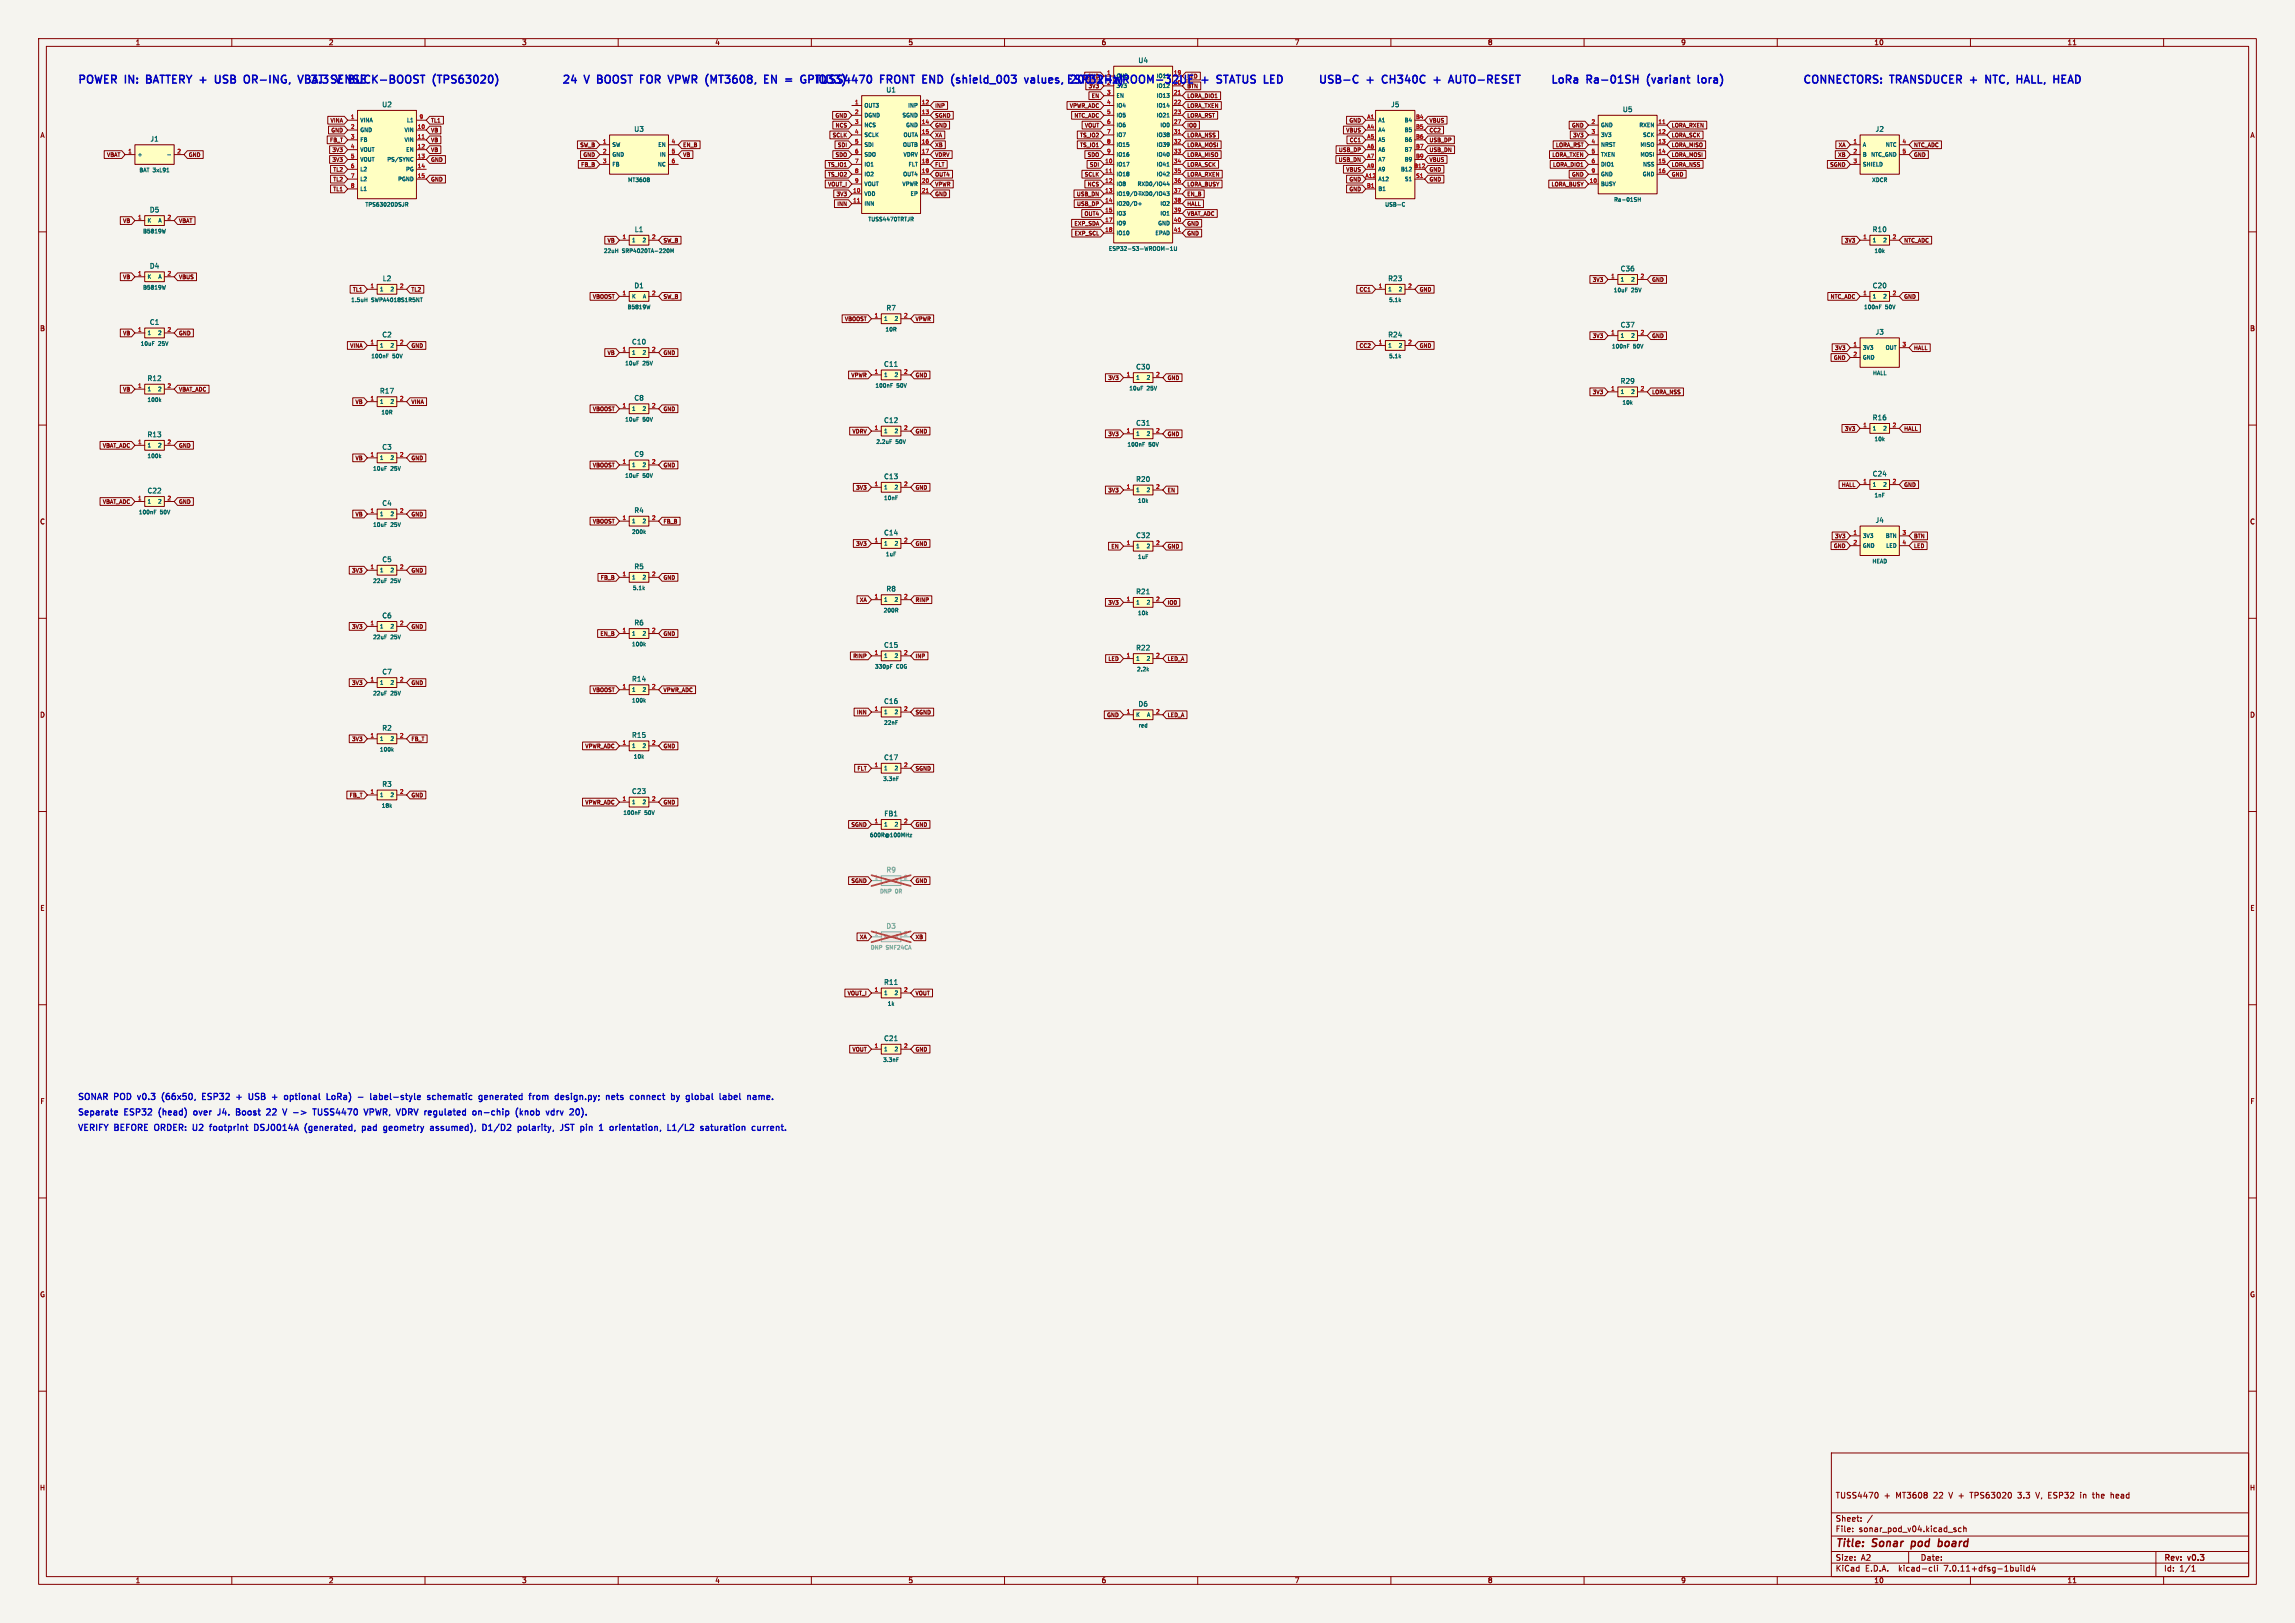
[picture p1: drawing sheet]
<svg xmlns="http://www.w3.org/2000/svg" width="594mm" height="420mm" viewBox="0 0 594 420" stroke-linecap="round" stroke-linejoin="round" font-family="sans-serif">
<defs><g id="words">
<g font-size="2.8" fill="#0000c2">
<text x="20" y="21.8">POWER</text>
<text x="32.5" y="21.8">IN:</text>
<text x="38.8" y="21.8">BATTERY +</text>
<text x="58.2" y="21.8">USB</text>
<text x="66.6" y="21.8">OR-ING,</text>
<text x="80.2" y="21.8">3.3</text>
<text x="81.5" y="21.8">VBAT</text>
<text x="87.2" y="21.8">V SENSE</text>
<text x="91.3" y="21.8">BUCK-BOOST</text>
<text x="113.8" y="21.8">(TPS63020)</text>
<text x="145.4" y="21.8">24</text>
<text x="151.5" y="21.8">V</text>
<text x="155.6" y="21.8">BOOST</text>
<text x="167.5" y="21.8">FOR</text>
<text x="175.6" y="21.8">VPWR</text>
<text x="186" y="21.8">(MT3608,</text>
<text x="202" y="21.8">EN</text>
<text x="208.2" y="21.8">= TUSS4470</text>
<text x="213" y="21.8">GPIO33)</text>
<text x="228" y="21.8">FRONT</text>
<text x="239.8" y="21.8">END</text>
<text x="248" y="21.8">(shield_003</text>
<text x="267.8" y="21.8">values,</text>
<text x="275.9" y="21.8">ESP32-WROOM-32UE</text>
<text x="280.6" y="21.8">200</text>
<text x="288.7" y="21.8">kHz)</text>
<text x="311.2" y="21.8">+</text>
<text x="316" y="21.8">STATUS LED</text>
<text x="341.1" y="21.8">USB-C</text>
<text x="353.9" y="21.8">+</text>
<text x="358.7" y="21.8">CH340C</text>
<text x="377.7" y="21.8">AUTO-RESET</text>
<text x="401.3" y="21.8">LoRa</text>
<text x="410.8" y="21.8">Ra-01SH</text>
<text x="427.3" y="21.8">(variant</text>
<text x="441.2" y="21.8">lora)</text>
<text x="466.5" y="21.8">CONNECTORS:</text>
<text x="489.4" y="21.8">TRANSDUCER</text>
<text x="510.9" y="21.8">+</text>
<text x="515.7" y="21.8">NTC,</text>
<text x="524.6" y="21.8">HALL,</text>
<text x="534.9" y="21.8">HEAD</text>
</g>
<g font-size="2.8" fill="#840000">
<text x="475" y="400.9">Title:</text>
<text x="484.7" y="400.9">Sonar</text>
<text x="495.6" y="400.9">pod</text>
<text x="503.3" y="400.9">board</text>
</g>
<g font-size="2.2" fill="#0000c2">
<text x="20" y="284.8">SONAR</text>
<text x="29.7" y="284.8">POD</text>
<text x="36.4" y="284.8">v0.3</text>
<text x="43.3" y="284.8">(66x50,</text>
<text x="54.4" y="284.8">ESP32</text>
<text x="63.9" y="284.8">+</text>
<text x="67.7" y="284.8">USB</text>
<text x="74.4" y="284.8">+</text>
<text x="78.2" y="284.8">optional</text>
<text x="89.8" y="284.8">LoRa)</text>
<text x="98.6" y="284.8">-</text>
<text x="102.4" y="284.8">label-style</text>
<text x="117.8" y="284.8">schematic</text>
<text x="131.8" y="284.8">generated</text>
<text x="145.5" y="284.8">from</text>
<text x="152.8" y="284.8">design.py;</text>
<text x="166.6" y="284.8">nets</text>
<text x="173.5" y="284.8">connect</text>
<text x="184.7" y="284.8">by</text>
<text x="189.3" y="284.8">global</text>
<text x="198.6" y="284.8">label</text>
<text x="20" y="292.7">VERIFY</text>
<text x="20" y="288.8">Separate</text>
<text x="29.8" y="292.7">BEFORE</text>
<text x="32.4" y="288.8">ESP32</text>
<text x="40.8" y="292.7">ORDER:</text>
<text x="41.9" y="288.8">(head)</text>
<text x="51.3" y="292.7">U2</text>
<text x="51.6" y="288.8">over</text>
<text x="56.4" y="292.7">footprint</text>
<text x="58.4" y="288.8">J4.</text>
<text x="63.8" y="288.8">Boost</text>
<text x="68.5" y="292.7">DSJ0014A</text>
<text x="72.4" y="288.8">22</text>
<text x="77.3" y="288.8">V</text>
<text x="80.5" y="288.8">-&gt;</text>
<text x="82.2" y="292.7">(generated,</text>
<text x="86.3" y="288.8">TUSS4470</text>
<text x="97.7" y="292.7">pad</text>
<text x="100.2" y="288.8">VPWR,</text>
<text x="103.9" y="292.7">geometry</text>
<text x="109.2" y="288.8">VDRV</text>
<text x="116.7" y="292.7">assumed),</text>
<text x="117.1" y="288.8">regulated</text>
<text x="130.2" y="288.8">on-chip</text>
<text x="130.8" y="292.7">D1/D2</text>
<text x="140.6" y="292.7">polarity,</text>
<text x="141.9" y="288.8">(knob</text>
<text x="150.5" y="288.8">vdrv</text>
<text x="152.2" y="292.7">JST</text>
<text x="158.1" y="292.7">pin</text>
<text x="163.6" y="292.7">1</text>
<text x="167" y="292.7">orientation,</text>
<text x="182.5" y="292.7">L1/L2</text>
<text x="191.7" y="292.7">saturation</text>
</g>
<g font-size="2.1" fill="#840000">
<text x="475" y="388">TUSS4470</text>
<text x="487.6" y="388">+</text>
<text x="490.7" y="388">MT3608</text>
<text x="500.6" y="388">22</text>
<text x="504.8" y="388">V +</text>
<text x="510.5" y="388">TPS63020</text>
<text x="523" y="388">3.3</text>
<text x="527.9" y="388">V, ESP32</text>
<text x="539.6" y="388">in</text>
<text x="543" y="388">the</text>
<text x="547.8" y="388">head</text>
<text x="475" y="394">Sheet:</text>
<text x="475" y="396.7">File:</text>
<text x="481.1" y="396.7">sonar_pod_v04.kicad_sch</text>
<text x="475" y="406.9">KiCad</text>
<text x="475" y="404.1">Size:</text>
<text x="481.7" y="404.1">A2</text>
<text x="482.7" y="406.9">E.D.A.</text>
<text x="491.6" y="406.9">kicad-cli</text>
<text x="497" y="404.1">Date:</text>
<text x="503.5" y="406.9">7.0.11+dfsg-1build4</text>
<text x="560" y="404.3">Rev:</text>
<text x="560" y="406.9">Id:</text>
<text x="564.1" y="406.9">1/1</text>
<text x="566.4" y="404.3">v0.3</text>
</g>
<g font-size="1.8" fill="#840000">
<text x="35" y="11.9">1</text>
<text x="85" y="11.9">2</text>
<text x="135" y="11.9">3</text>
<text x="185" y="11.9">4</text>
<text x="235" y="11.9">5</text>
<text x="285" y="11.9">6</text>
<text x="335" y="11.9">7</text>
<text x="385" y="11.9">8</text>
<text x="435" y="11.9">9</text>
<text x="485" y="11.9">10</text>
<text x="535" y="11.9">11</text>
<text x="10.3" y="35.9">A</text>
<text x="582.3" y="35.9">A</text>
<text x="10.3" y="85.9">B</text>
<text x="582.3" y="85.9">B</text>
<text x="10.3" y="135.9">C</text>
<text x="582.3" y="135.9">C</text>
<text x="10.3" y="185.9">D</text>
<text x="582.3" y="185.9">D</text>
<text x="10.3" y="235.9">E</text>
<text x="582.3" y="235.9">E</text>
<text x="10.3" y="285.9">F</text>
<text x="582.3" y="285.9">F</text>
<text x="10.3" y="335.9">G</text>
<text x="582.3" y="335.9">G</text>
<text x="10.2" y="385.9">H</text>
<text x="582.2" y="385.9">H</text>
<text x="35" y="409.9">1</text>
<text x="85" y="409.9">2</text>
<text x="135" y="409.9">3</text>
<text x="185" y="409.9">4</text>
<text x="235" y="409.9">5</text>
<text x="285" y="409.9">6</text>
<text x="335" y="409.9">7</text>
<text x="385" y="409.9">8</text>
<text x="435" y="409.9">9</text>
<text x="485" y="409.9">10</text>
<text x="535" y="409.9">11</text>
</g>
<g font-size="1.8" fill="#006464">
<text x="294.5" y="16.5">U4</text>
<text x="98.8" y="27.9">U2</text>
<text x="229.3" y="24.1">U1</text>
<text x="359.9" y="27.9">J5</text>
<text x="419.9" y="29.2">U5</text>
<text x="164" y="34.3">U3</text>
<text x="485.3" y="34.3">J2</text>
<text x="38.8" y="36.8">J1</text>
<text x="38.7" y="55.2">D5</text>
<text x="164.2" y="60.3">L1</text>
<text x="484.6" y="60.3">R10</text>
<text x="38.7" y="69.7">D4</text>
<text x="419.3" y="70.4">C36</text>
<text x="98.9" y="73">L2</text>
<text x="164.1" y="74.8">D1</text>
<text x="359.2" y="73">R23</text>
<text x="484.6" y="74.8">C20</text>
<text x="229.3" y="80.6">R7</text>
<text x="38.7" y="84.3">C1</text>
<text x="98.8" y="87.5">C2</text>
<text x="163.5" y="89.3">C10</text>
<text x="359.2" y="87.5">R24</text>
<text x="419.3" y="85">C37</text>
<text x="485.3" y="86.8">J3</text>
<text x="228.7" y="95.1">C11</text>
<text x="293.9" y="95.8">C30</text>
<text x="38.1" y="98.8">R12</text>
<text x="419.3" y="99.5">R29</text>
<text x="98.2" y="102">R17</text>
<text x="164.1" y="103.9">C8</text>
<text x="38.1" y="113.3">R13</text>
<text x="228.7" y="109.7">C12</text>
<text x="293.9" y="110.4">C31</text>
<text x="484.6" y="109">R16</text>
<text x="98.8" y="116.6">C3</text>
<text x="164.1" y="118.4">C9</text>
<text x="228.7" y="124.2">C13</text>
<text x="293.9" y="124.9">R20</text>
<text x="484.6" y="123.5">C24</text>
<text x="38.1" y="127.9">C22</text>
<text x="98.8" y="131.1">C4</text>
<text x="164.1" y="133">R4</text>
<text x="485.3" y="135.5">J4</text>
<text x="228.7" y="138.7">C14</text>
<text x="293.9" y="139.4">C32</text>
<text x="98.8" y="145.7">C5</text>
<text x="164.1" y="147.5">R5</text>
<text x="229.3" y="153.3">R8</text>
<text x="293.9" y="154">R21</text>
<text x="98.8" y="160.2">C6</text>
<text x="164.1" y="162">R6</text>
<text x="228.7" y="167.8">C15</text>
<text x="293.9" y="168.5">R22</text>
<text x="98.8" y="174.7">C7</text>
<text x="163.5" y="176.6">R14</text>
<text x="228.7" y="182.4">C16</text>
<text x="294.5" y="183.1">D6</text>
<text x="98.8" y="189.3">R2</text>
<text x="163.5" y="191.1">R15</text>
<text x="228.7" y="196.9">C17</text>
<text x="98.8" y="203.8">R3</text>
<text x="163.5" y="205.7">C23</text>
<text x="228.8" y="211.4">FB1</text>
<text x="228.7" y="255.1">R11</text>
<text x="228.7" y="269.6">C21</text>
</g>
<g font-size="1.8" fill="#939391">
<text x="229.3" y="226">R9</text>
<text x="229.3" y="240.5">D3</text>
</g>
<g font-size="1.4" fill="#0000c2">
<text x="281.3" y="20.5">GND</text>
<text x="288.9" y="20.4">GND</text>
<text x="288.9" y="22.9">3V3</text>
<text x="299.2" y="20.4">IO11</text>
<text x="299.2" y="22.9">IO12</text>
<text x="303.7" y="19.4">19</text>
<text x="303.7" y="22">20</text>
<text x="307.2" y="20.5">LED</text>
</g>
<g font-size="1.4" fill="#840000">
<text x="281.6" y="23">3V3</text>
<text x="307.2" y="23">BTN</text>
<text x="241.9" y="28.1">INP</text>
<text x="276.7" y="28.1">VPWR_ADC</text>
<text x="282.4" y="25.6">EN</text>
<text x="307.2" y="25.6">LORA_DIO1</text>
<text x="307.2" y="28.1">LORA_TXEN</text>
<text x="85.4" y="31.9">VINA</text>
<text x="85.6" y="34.5">GND</text>
<text x="111.4" y="31.9">TL1</text>
<text x="111.4" y="34.5">VB</text>
<text x="215.3" y="35.7">SCLK</text>
<text x="216.1" y="30.6">GND</text>
<text x="216.1" y="33.2">NCS</text>
<text x="241.9" y="30.6">SGND</text>
<text x="241.9" y="33.2">GND</text>
<text x="241.9" y="35.7">XA</text>
<text x="277.9" y="30.6">NTC_ADC</text>
<text x="279.4" y="35.7">TS_IO2</text>
<text x="280.6" y="33.2">VOUT</text>
<text x="307.2" y="35.7">LORA_NSS</text>
<text x="307.2" y="30.6">LORA_RST</text>
<text x="307.2" y="33.2">IO0</text>
<text x="348.3" y="34.5">VBUS</text>
<text x="349.1" y="31.9">GND</text>
<text x="369.9" y="31.9">VBUS</text>
<text x="369.9" y="34.5">CC2</text>
<text x="406.7" y="33.2">GND</text>
<text x="407" y="35.7">3V3</text>
<text x="432.6" y="33.2">LORA_RXEN</text>
<text x="432.6" y="35.7">LORA_SCK</text>
<text x="27.5" y="40.8">VBAT</text>
<text x="48.7" y="40.8">GND</text>
<text x="85.2" y="37">FB_T</text>
<text x="85.9" y="39.5">3V3</text>
<text x="111.4" y="37">VB</text>
<text x="111.4" y="39.5">VB</text>
<text x="150" y="38.3">SW_B</text>
<text x="150.8" y="40.8">GND</text>
<text x="176.7" y="38.3">EN_B</text>
<text x="176.7" y="40.8">VB</text>
<text x="216.1" y="40.8">SDO</text>
<text x="216.7" y="38.3">SDI</text>
<text x="241.9" y="38.3">XB</text>
<text x="241.9" y="40.8">VDRV</text>
<text x="279.4" y="38.3">TS_IO1</text>
<text x="281.3" y="40.8">SDO</text>
<text x="307.2" y="38.3">LORA_MOSI</text>
<text x="307.2" y="40.8">LORA_MISO</text>
<text x="346.4" y="39.5">USB_DP</text>
<text x="349.2" y="37">CC1</text>
<text x="369.9" y="37">USB_DP</text>
<text x="369.9" y="39.5">USB_DN</text>
<text x="401.6" y="40.8">LORA_TXEN</text>
<text x="402.5" y="38.3">LORA_RST</text>
<text x="432.6" y="40.8">LORA_MOSI</text>
<text x="432.6" y="38.3">LORA_MISO</text>
<text x="475.6" y="40.8">XB</text>
<text x="475.7" y="38.3">XA</text>
<text x="495.3" y="38.3">NTC_ADC</text>
<text x="495.3" y="40.8">GND</text>
<text x="85.9" y="42.1">3V3</text>
<text x="86.1" y="44.6">TL2</text>
<text x="86.1" y="47.2">TL2</text>
<text x="111.4" y="47.2">GND</text>
<text x="111.4" y="42.1">GND</text>
<text x="150.2" y="43.3">FB_B</text>
<text x="214.1" y="43.3">TS_IO1</text>
<text x="214.1" y="45.9">TS_IO2</text>
<text x="241.9" y="43.3">FLT</text>
<text x="241.9" y="45.9">OUT4</text>
<text x="280.6" y="45.9">SCLK</text>
<text x="281.9" y="43.3">SDI</text>
<text x="307.2" y="45.9">LORA_RXEN</text>
<text x="307.2" y="43.3">LORA_SCK</text>
<text x="346.3" y="42.1">USB_DN</text>
<text x="348.3" y="44.6">VBUS</text>
<text x="349.1" y="47.2">GND</text>
<text x="369.9" y="42.1">VBUS</text>
<text x="369.9" y="44.6">GND</text>
<text x="369.9" y="47.2">GND</text>
<text x="401.8" y="43.3">LORA_DIO1</text>
<text x="406.7" y="45.9">GND</text>
<text x="432.6" y="43.3">LORA_NSS</text>
<text x="432.6" y="45.9">GND</text>
<text x="473.5" y="43.3">SGND</text>
<text x="86.1" y="49.7">TL1</text>
<text x="214.1" y="48.4">VOUT_I</text>
<text x="216.3" y="51">3V3</text>
<text x="216.5" y="53.5">INN</text>
<text x="241.9" y="51">GND</text>
<text x="241.9" y="48.4">VPWR</text>
<text x="278.5" y="51">USB_DN</text>
<text x="278.6" y="53.5">USB_DP</text>
<text x="281.3" y="48.4">NCS</text>
<text x="307.2" y="53.5">HALL</text>
<text x="307.2" y="51">EN_B</text>
<text x="307.2" y="48.4">LORA_BUSY</text>
<text x="349.1" y="49.7">GND</text>
<text x="401.4" y="48.4">LORA_BUSY</text>
<text x="31.7" y="57.9">VB</text>
<text x="46.2" y="57.9">VBAT</text>
<text x="277.9" y="58.6">EXP_SDA</text>
<text x="280.5" y="56">OUT4</text>
<text x="307.2" y="58.6">GND</text>
<text x="307.2" y="56">VBAT_ADC</text>
<text x="157.1" y="63">VB</text>
<text x="171.6" y="63">SW_B</text>
<text x="278" y="61.1">EXP_SCL</text>
<text x="307.2" y="61.1">GND</text>
<text x="477.3" y="63">3V3</text>
<text x="492.7" y="63">NTC_ADC</text>
<text x="31.7" y="72.4">VB</text>
<text x="46.2" y="72.4">VBUS</text>
<text x="91.2" y="75.7">TL1</text>
<text x="106.4" y="75.7">TL2</text>
<text x="153.3" y="77.5">VBOOST</text>
<text x="171.6" y="77.5">SW_B</text>
<text x="351.7" y="75.7">CC1</text>
<text x="367.3" y="75.7">GND</text>
<text x="412.1" y="73.1">3V3</text>
<text x="427.5" y="73.1">GND</text>
<text x="473.6" y="77.5">NTC_ADC</text>
<text x="492.7" y="77.5">GND</text>
<text x="218.5" y="83.3">VBOOST</text>
<text x="236.8" y="83.3">VPWR</text>
<text x="31.7" y="87">VB</text>
<text x="46.2" y="87">GND</text>
<text x="412.1" y="87.7">3V3</text>
<text x="427.5" y="87.7">GND</text>
<text x="90.5" y="90.2">VINA</text>
<text x="106.4" y="90.2">GND</text>
<text x="157.1" y="92">VB</text>
<text x="171.6" y="92">GND</text>
<text x="351.7" y="90.2">CC2</text>
<text x="367.3" y="90.2">GND</text>
<text x="474.5" y="93.3">GND</text>
<text x="474.8" y="90.8">3V3</text>
<text x="495.3" y="90.8">HALL</text>
<text x="31.7" y="101.5">VB</text>
<text x="46.2" y="101.5">VBAT_ADC</text>
<text x="220.2" y="97.8">VPWR</text>
<text x="236.8" y="97.8">GND</text>
<text x="286.7" y="98.5">3V3</text>
<text x="302.1" y="98.5">GND</text>
<text x="91.8" y="104.7">VB</text>
<text x="106.4" y="104.7">VINA</text>
<text x="153.3" y="106.6">VBOOST</text>
<text x="171.6" y="106.6">GND</text>
<text x="412.1" y="102.2">3V3</text>
<text x="427.5" y="102.2">LORA_NSS</text>
<text x="220.5" y="112.4">VDRV</text>
<text x="236.8" y="112.4">GND</text>
<text x="286.7" y="113.1">3V3</text>
<text x="302.1" y="113.1">GND</text>
<text x="477.3" y="111.7">3V3</text>
<text x="492.7" y="111.7">HALL</text>
<text x="26.4" y="116">VBAT_ADC</text>
<text x="46.2" y="116">GND</text>
<text x="91.8" y="119.3">VB</text>
<text x="106.4" y="119.3">GND</text>
<text x="153.3" y="121.1">VBOOST</text>
<text x="171.6" y="121.1">GND</text>
<text x="26.4" y="130.6">VBAT_ADC</text>
<text x="46.2" y="130.6">GND</text>
<text x="221.4" y="126.9">3V3</text>
<text x="236.8" y="126.9">GND</text>
<text x="286.7" y="127.6">3V3</text>
<text x="302.1" y="127.6">EN</text>
<text x="476.5" y="126.2">HALL</text>
<text x="492.7" y="126.2">GND</text>
<text x="91.8" y="133.8">VB</text>
<text x="106.4" y="133.8">GND</text>
<text x="153.3" y="135.7">VBOOST</text>
<text x="171.6" y="135.7">FB_B</text>
<text x="221.4" y="141.4">3V3</text>
<text x="236.8" y="141.4">GND</text>
<text x="287.5" y="142.1">EN</text>
<text x="302.1" y="142.1">GND</text>
<text x="474.5" y="142">GND</text>
<text x="474.8" y="139.5">3V3</text>
<text x="495.3" y="142">LED</text>
<text x="495.3" y="139.5">BTN</text>
<text x="90.9" y="148.4">3V3</text>
<text x="106.4" y="148.4">GND</text>
<text x="155.3" y="150.2">FB_B</text>
<text x="171.6" y="150.2">GND</text>
<text x="222.4" y="156">XA</text>
<text x="236.8" y="156">RINP</text>
<text x="286.7" y="156.7">3V3</text>
<text x="302.1" y="156.7">IO0</text>
<text x="90.9" y="162.9">3V3</text>
<text x="106.4" y="162.9">GND</text>
<text x="155.2" y="164.7">EN_B</text>
<text x="171.6" y="164.7">GND</text>
<text x="220.7" y="170.5">RINP</text>
<text x="236.8" y="170.5">INP</text>
<text x="286.7" y="171.2">LED</text>
<text x="302.1" y="171.2">LED_A</text>
<text x="90.9" y="177.4">3V3</text>
<text x="106.4" y="177.4">GND</text>
<text x="153.3" y="179.3">VBOOST</text>
<text x="171.6" y="179.3">VPWR_ADC</text>
<text x="221.6" y="185.1">INN</text>
<text x="236.8" y="185.1">SGND</text>
<text x="286.4" y="185.8">GND</text>
<text x="302.1" y="185.8">LED_A</text>
<text x="90.9" y="192">3V3</text>
<text x="106.4" y="192">FB_T</text>
<text x="151.3" y="193.8">VPWR_ADC</text>
<text x="171.6" y="193.8">GND</text>
<text x="221.7" y="199.6">FLT</text>
<text x="236.8" y="199.6">SGND</text>
<text x="90.3" y="206.5">FB_T</text>
<text x="106.4" y="206.5">GND</text>
<text x="151.3" y="208.4">VPWR_ADC</text>
<text x="171.6" y="208.4">GND</text>
<text x="220.2" y="214.1">SGND</text>
<text x="236.8" y="214.1">GND</text>
<text x="220.2" y="228.7">SGND</text>
<text x="236.8" y="228.7">GND</text>
<text x="222.4" y="243.2">XA</text>
<text x="236.8" y="243.2">XB</text>
<text x="219.2" y="257.8">VOUT_I</text>
<text x="236.8" y="257.8">VOUT</text>
<text x="220.5" y="272.3">VOUT</text>
<text x="236.8" y="272.3">GND</text>
</g>
<g font-size="1.4" fill="#a90000">
<text x="286.4" y="19.4">1</text>
<text x="286.4" y="22">2</text>
<text x="221.1" y="27">1</text>
<text x="221.1" y="29.6">2</text>
<text x="238.4" y="27">12</text>
<text x="238.4" y="29.6">13</text>
<text x="286.4" y="24.5">3</text>
<text x="286.4" y="27">4</text>
<text x="286.4" y="29.6">5</text>
<text x="303.7" y="24.5">21</text>
<text x="303.7" y="27">22</text>
<text x="303.7" y="29.6">23</text>
<text x="90.7" y="30.9">1</text>
<text x="90.7" y="33.4">2</text>
<text x="90.7" y="35.9">3</text>
<text x="108" y="33.4">10</text>
<text x="108" y="35.9">11</text>
<text x="108.4" y="30.9">9</text>
<text x="221.1" y="32.1">3</text>
<text x="221.1" y="34.7">4</text>
<text x="238.4" y="32.1">14</text>
<text x="238.4" y="34.7">15</text>
<text x="286.4" y="32.1">6</text>
<text x="286.4" y="34.7">7</text>
<text x="303.7" y="32.1">27</text>
<text x="303.7" y="34.7">31</text>
<text x="353.7" y="30.9">A1</text>
<text x="353.7" y="33.4">A4</text>
<text x="353.7" y="35.9">A5</text>
<text x="366.4" y="30.9">B4</text>
<text x="366.4" y="33.4">B5</text>
<text x="366.4" y="35.9">B6</text>
<text x="411.8" y="32.1">2</text>
<text x="411.8" y="34.7">3</text>
<text x="429.1" y="32.1">11</text>
<text x="429.1" y="34.7">12</text>
<text x="33" y="39.7">1</text>
<text x="45.7" y="39.7">2</text>
<text x="90.7" y="38.5">4</text>
<text x="90.7" y="41">5</text>
<text x="108" y="38.5">12</text>
<text x="108" y="41">13</text>
<text x="155.9" y="37.2">1</text>
<text x="155.9" y="39.7">2</text>
<text x="173.7" y="37.2">4</text>
<text x="173.7" y="39.7">5</text>
<text x="221.1" y="37.2">5</text>
<text x="221.1" y="39.7">6</text>
<text x="238.4" y="37.2">16</text>
<text x="238.4" y="39.7">17</text>
<text x="286.4" y="37.2">8</text>
<text x="286.4" y="39.7">9</text>
<text x="303.7" y="37.2">32</text>
<text x="303.7" y="39.7">33</text>
<text x="353.7" y="38.5">A6</text>
<text x="353.7" y="41">A7</text>
<text x="366.4" y="38.5">B7</text>
<text x="366.4" y="41">B9</text>
<text x="411.8" y="37.2">4</text>
<text x="411.8" y="39.7">5</text>
<text x="429.1" y="37.2">13</text>
<text x="429.1" y="39.7">14</text>
<text x="479.6" y="37.2">1</text>
<text x="479.6" y="39.7">2</text>
<text x="492.3" y="37.2">4</text>
<text x="492.3" y="39.7">5</text>
<text x="90.7" y="43.6">6</text>
<text x="90.7" y="46.1">7</text>
<text x="108" y="43.6">14</text>
<text x="108" y="46.1">15</text>
<text x="155.9" y="42.3">3</text>
<text x="173.7" y="42.3">6</text>
<text x="221.1" y="42.3">7</text>
<text x="221.1" y="44.8">8</text>
<text x="221.1" y="47.4">9</text>
<text x="238.4" y="42.3">18</text>
<text x="238.4" y="44.8">19</text>
<text x="238.4" y="47.4">20</text>
<text x="285.9" y="42.3">10</text>
<text x="285.9" y="44.8">11</text>
<text x="285.9" y="47.4">12</text>
<text x="303.7" y="42.3">34</text>
<text x="303.7" y="44.8">35</text>
<text x="303.7" y="47.4">36</text>
<text x="353.3" y="46.1">A12</text>
<text x="353.7" y="43.6">A9</text>
<text x="365.9" y="43.6">B12</text>
<text x="366.4" y="46.1">S1</text>
<text x="411.3" y="47.4">10</text>
<text x="411.8" y="42.3">6</text>
<text x="411.8" y="44.8">9</text>
<text x="429.1" y="42.3">15</text>
<text x="429.1" y="44.8">16</text>
<text x="479.6" y="42.3">3</text>
<text x="90.7" y="48.6">8</text>
<text x="220.7" y="49.9">10</text>
<text x="220.7" y="52.4">11</text>
<text x="238.4" y="49.9">21</text>
<text x="285.9" y="49.9">13</text>
<text x="285.9" y="52.4">14</text>
<text x="303.7" y="49.9">37</text>
<text x="303.7" y="52.4">38</text>
<text x="353.7" y="48.6">B1</text>
<text x="35.6" y="56.8">1</text>
<text x="43.2" y="56.8">2</text>
<text x="285.9" y="55">15</text>
<text x="285.9" y="57.5">17</text>
<text x="303.7" y="55">39</text>
<text x="303.7" y="57.5">40</text>
<text x="161" y="61.9">1</text>
<text x="168.6" y="61.9">2</text>
<text x="285.9" y="60.1">18</text>
<text x="303.7" y="60.1">41</text>
<text x="482.1" y="61.9">1</text>
<text x="489.7" y="61.9">2</text>
<text x="35.6" y="71.4">1</text>
<text x="43.2" y="71.4">2</text>
<text x="95.7" y="74.6">1</text>
<text x="103.4" y="74.6">2</text>
<text x="161" y="76.4">1</text>
<text x="168.6" y="76.4">2</text>
<text x="356.7" y="74.6">1</text>
<text x="364.3" y="74.6">2</text>
<text x="416.9" y="72.1">1</text>
<text x="424.5" y="72.1">2</text>
<text x="482.1" y="76.4">1</text>
<text x="489.7" y="76.4">2</text>
<text x="226.2" y="82.2">1</text>
<text x="233.8" y="82.2">2</text>
<text x="35.6" y="85.9">1</text>
<text x="43.2" y="85.9">2</text>
<text x="95.7" y="89.1">1</text>
<text x="103.4" y="89.1">2</text>
<text x="356.7" y="89.1">1</text>
<text x="364.3" y="89.1">2</text>
<text x="416.9" y="86.6">1</text>
<text x="424.5" y="86.6">2</text>
<text x="479.6" y="89.7">1</text>
<text x="492.3" y="89.7">3</text>
<text x="161" y="91">1</text>
<text x="168.6" y="91">2</text>
<text x="479.6" y="92.3">2</text>
<text x="35.6" y="100.4">1</text>
<text x="43.2" y="100.4">2</text>
<text x="226.2" y="96.8">1</text>
<text x="233.8" y="96.8">2</text>
<text x="291.5" y="97.5">1</text>
<text x="299.1" y="97.5">2</text>
<text x="416.9" y="101.1">1</text>
<text x="424.5" y="101.1">2</text>
<text x="95.7" y="103.7">1</text>
<text x="103.4" y="103.7">2</text>
<text x="161" y="105.5">1</text>
<text x="168.6" y="105.5">2</text>
<text x="226.2" y="111.3">1</text>
<text x="233.8" y="111.3">2</text>
<text x="291.5" y="112">1</text>
<text x="299.1" y="112">2</text>
<text x="482.1" y="110.6">1</text>
<text x="489.7" y="110.6">2</text>
<text x="35.6" y="115">1</text>
<text x="43.2" y="115">2</text>
<text x="95.7" y="118.2">1</text>
<text x="103.4" y="118.2">2</text>
<text x="161" y="120.1">1</text>
<text x="168.6" y="120.1">2</text>
<text x="226.2" y="125.8">1</text>
<text x="233.8" y="125.8">2</text>
<text x="482.1" y="125.1">1</text>
<text x="489.7" y="125.1">2</text>
<text x="35.6" y="129.5">1</text>
<text x="43.2" y="129.5">2</text>
<text x="291.5" y="126.5">1</text>
<text x="299.1" y="126.5">2</text>
<text x="95.7" y="132.8">1</text>
<text x="103.4" y="132.8">2</text>
<text x="161" y="134.6">1</text>
<text x="168.6" y="134.6">2</text>
<text x="226.2" y="140.4">1</text>
<text x="233.8" y="140.4">2</text>
<text x="291.5" y="141.1">1</text>
<text x="299.1" y="141.1">2</text>
<text x="479.6" y="138.4">1</text>
<text x="479.6" y="141">2</text>
<text x="492.3" y="138.4">3</text>
<text x="492.3" y="141">4</text>
<text x="95.7" y="147.3">1</text>
<text x="103.4" y="147.3">2</text>
<text x="161" y="149.1">1</text>
<text x="168.6" y="149.1">2</text>
<text x="226.2" y="154.9">1</text>
<text x="233.8" y="154.9">2</text>
<text x="291.5" y="155.6">1</text>
<text x="299.1" y="155.6">2</text>
<text x="95.7" y="161.8">1</text>
<text x="103.4" y="161.8">2</text>
<text x="161" y="163.7">1</text>
<text x="168.6" y="163.7">2</text>
<text x="226.2" y="169.5">1</text>
<text x="233.8" y="169.5">2</text>
<text x="291.5" y="170.2">1</text>
<text x="299.1" y="170.2">2</text>
<text x="95.7" y="176.4">1</text>
<text x="103.4" y="176.4">2</text>
<text x="161" y="178.2">1</text>
<text x="168.6" y="178.2">2</text>
<text x="226.2" y="184">1</text>
<text x="233.8" y="184">2</text>
<text x="291.5" y="184.7">1</text>
<text x="299.1" y="184.7">2</text>
<text x="95.7" y="190.9">1</text>
<text x="103.4" y="190.9">2</text>
<text x="161" y="192.8">1</text>
<text x="168.6" y="192.8">2</text>
<text x="226.2" y="198.5">1</text>
<text x="233.8" y="198.5">2</text>
<text x="95.7" y="205.5">1</text>
<text x="103.4" y="205.5">2</text>
<text x="161" y="207.3">1</text>
<text x="168.6" y="207.3">2</text>
<text x="226.2" y="213.1">1</text>
<text x="233.8" y="213.1">2</text>
<text x="226.2" y="256.7">1</text>
<text x="233.8" y="256.7">2</text>
<text x="226.2" y="271.2">1</text>
<text x="233.8" y="271.2">2</text>
</g>
<g font-size="1.4" fill="#006464">
<text x="223.6" y="28">OUT3</text>
<text x="234.9" y="28">INP</text>
<text x="288.9" y="25.5">EN</text>
<text x="288.9" y="28">IO4</text>
<text x="299.2" y="25.5">IO13</text>
<text x="299.2" y="28">IO14</text>
<text x="93.1" y="31.8">VINA</text>
<text x="93.1" y="34.4">GND</text>
<text x="104.5" y="34.4">VIN</text>
<text x="105.2" y="31.8">L1</text>
<text x="223.6" y="30.6">DGND</text>
<text x="223.6" y="33.1">NCS</text>
<text x="223.6" y="35.6">SCLK</text>
<text x="233.4" y="30.6">SGND</text>
<text x="233.7" y="35.6">OUTA</text>
<text x="234.4" y="33.1">GND</text>
<text x="288.9" y="30.6">IO5</text>
<text x="288.9" y="33.1">IO6</text>
<text x="288.9" y="35.6">IO7</text>
<text x="299.2" y="30.6">IO21</text>
<text x="299.2" y="35.6">IO38</text>
<text x="300.2" y="33.1">IO0</text>
<text x="356.6" y="31.8">A1</text>
<text x="356.6" y="34.4">A4</text>
<text x="363.4" y="31.8">B4</text>
<text x="363.4" y="34.4">B5</text>
<text x="414.3" y="33.1">GND</text>
<text x="414.3" y="35.6">3V3</text>
<text x="424.1" y="33.1">RXEN</text>
<text x="425.1" y="35.6">SCK</text>
<text x="35.5" y="40.7">+</text>
<text x="93.1" y="36.9">FB</text>
<text x="93.1" y="39.5">VOUT</text>
<text x="93.1" y="42">VOUT</text>
<text x="100.1" y="42">PS/SYNC</text>
<text x="104.5" y="36.9">VIN</text>
<text x="105" y="39.5">EN</text>
<text x="158.4" y="38.2">SW</text>
<text x="158.4" y="40.7">GND</text>
<text x="170.2" y="38.2">EN</text>
<text x="170.6" y="40.7">IN</text>
<text x="223.6" y="38.2">SDI</text>
<text x="223.6" y="40.7">SDO</text>
<text x="233.5" y="38.2">OUTB</text>
<text x="233.7" y="40.7">VDRV</text>
<text x="288.9" y="38.2">IO15</text>
<text x="288.9" y="40.7">IO16</text>
<text x="299.2" y="38.2">IO39</text>
<text x="299.2" y="40.7">IO40</text>
<text x="356.6" y="36.9">A5</text>
<text x="356.6" y="39.5">A6</text>
<text x="356.6" y="42">A7</text>
<text x="363.4" y="36.9">B6</text>
<text x="363.4" y="39.5">B7</text>
<text x="363.4" y="42">B9</text>
<text x="414.3" y="38.2">NRST</text>
<text x="414.3" y="40.7">TXEN</text>
<text x="424.4" y="38.2">MISO</text>
<text x="424.4" y="40.7">MOSI</text>
<text x="482" y="38.2">A</text>
<text x="482" y="40.7">B</text>
<text x="484.1" y="40.7">NTC_GND</text>
<text x="487.9" y="38.2">NTC</text>
<text x="35.9" y="44.8">BAT 3xL91</text>
<text x="93.1" y="44.5">L2</text>
<text x="93.1" y="47.1">L2</text>
<text x="102.9" y="47.1">PGND</text>
<text x="104.9" y="44.5">PG</text>
<text x="158.4" y="43.3">FB</text>
<text x="162.4" y="47.3">MT3608</text>
<text x="170.1" y="43.3">NC</text>
<text x="223.6" y="43.3">IO1</text>
<text x="223.6" y="45.8">IO2</text>
<text x="233.6" y="45.8">OUT4</text>
<text x="235" y="43.3">FLT</text>
<text x="288.9" y="43.3">IO17</text>
<text x="288.9" y="45.8">IO18</text>
<text x="299.2" y="43.3">IO41</text>
<text x="299.2" y="45.8">IO42</text>
<text x="356.6" y="47.1">A12</text>
<text x="356.6" y="44.5">A9</text>
<text x="362.4" y="44.5">B12</text>
<text x="363.4" y="47.1">S1</text>
<text x="414.3" y="43.3">DIO1</text>
<text x="414.3" y="45.8">GND</text>
<text x="425" y="45.8">GND</text>
<text x="425.1" y="43.3">NSS</text>
<text x="482" y="43.3">SHIELD</text>
<text x="484.4" y="47.3">XDCR</text>
<text x="93.1" y="49.6">L1</text>
<text x="94.4" y="53.7">TPS63020DSJR</text>
<text x="223.6" y="50.9">VDD</text>
<text x="223.6" y="53.4">INN</text>
<text x="223.6" y="48.3">VOUT</text>
<text x="233.4" y="48.3">VPWR</text>
<text x="235.5" y="50.9">EP</text>
<text x="288.9" y="48.3">IO8</text>
<text x="288.9" y="50.9">IO19/D- TXD0/IO43</text>
<text x="288.9" y="53.4">IO20/D+</text>
<text x="294.3" y="48.3">RXD0/IO44</text>
<text x="300.2" y="53.4">IO2</text>
<text x="356.6" y="49.6">B1</text>
<text x="358.4" y="53.7">USB-C</text>
<text x="414.3" y="48.3">BUSY</text>
<text x="417.6" y="52.4">Ra-01SH</text>
<text x="38.1" y="57.8">K</text>
<text x="40.8" y="57.8">A</text>
<text x="224.6" y="57.5">TUSS4470TRTJR</text>
<text x="288.9" y="56">IO3</text>
<text x="288.9" y="58.5">IO9</text>
<text x="299.6" y="58.5">GND</text>
<text x="300.2" y="56">IO1</text>
<text x="36.9" y="60.6">B5819W</text>
<text x="156.2" y="65.7">22uH</text>
<text x="161" y="65.7">SRP4020TA-220M</text>
<text x="163.5" y="62.9">1</text>
<text x="166.1" y="62.9">2</text>
<text x="286.9" y="65.1">ESP32-S3-WROOM-1U</text>
<text x="288.9" y="61">IO10</text>
<text x="298.9" y="61">EPAD</text>
<text x="484.6" y="62.9">1</text>
<text x="485" y="65.7">10k</text>
<text x="487.3" y="62.9">2</text>
<text x="36.9" y="75.1">B5819W</text>
<text x="38.1" y="72.3">K</text>
<text x="40.8" y="72.3">A</text>
<text x="98.2" y="75.6">1</text>
<text x="100.9" y="75.6">2</text>
<text x="163.5" y="77.4">K</text>
<text x="166.2" y="77.4">A</text>
<text x="359.2" y="75.6">1</text>
<text x="361.9" y="75.6">2</text>
<text x="417.6" y="75.8">10uF</text>
<text x="419.3" y="73">1</text>
<text x="422" y="73">2</text>
<text x="422.2" y="75.8">25V</text>
<text x="484.6" y="77.4">1</text>
<text x="487.3" y="77.4">2</text>
<text x="90.8" y="78.4">1.5uH</text>
<text x="96.1" y="78.4">SWPA4018S1R5NT</text>
<text x="162.3" y="80.2">B5819W</text>
<text x="228.7" y="83.2">1</text>
<text x="231.4" y="83.2">2</text>
<text x="359.4" y="78.4">5.1k</text>
<text x="482.3" y="80.2">100nF</text>
<text x="488" y="80.2">50V</text>
<text x="36.3" y="89.7">10uF</text>
<text x="38.1" y="86.9">1</text>
<text x="40.7" y="86.9">2</text>
<text x="41" y="89.7">25V</text>
<text x="229.1" y="86">10R</text>
<text x="419.3" y="87.6">1</text>
<text x="422" y="87.6">2</text>
<text x="96" y="92.9">100nF</text>
<text x="98.2" y="90.1">1</text>
<text x="100.9" y="90.1">2</text>
<text x="101.6" y="92.9">50V</text>
<text x="161.7" y="94.7">10uF</text>
<text x="163.5" y="92">1</text>
<text x="166.1" y="92">2</text>
<text x="166.4" y="94.7">25V</text>
<text x="359.2" y="90.1">1</text>
<text x="359.4" y="92.9">5.1k</text>
<text x="361.9" y="90.1">2</text>
<text x="417.1" y="90.4">100nF</text>
<text x="422.7" y="90.4">50V</text>
<text x="482" y="90.7">3V3</text>
<text x="482" y="93.2">GND</text>
<text x="487.9" y="90.7">OUT</text>
<text x="38.1" y="101.4">1</text>
<text x="40.7" y="101.4">2</text>
<text x="226.4" y="100.5">100nF</text>
<text x="228.7" y="97.7">1</text>
<text x="231.4" y="97.7">2</text>
<text x="232.1" y="100.5">50V</text>
<text x="292.2" y="101.2">10uF</text>
<text x="293.9" y="98.4">1</text>
<text x="296.6" y="98.4">2</text>
<text x="296.8" y="101.2">25V</text>
<text x="484.6" y="97.3">HALL</text>
<text x="38" y="104.2">100k</text>
<text x="98.2" y="104.7">1</text>
<text x="98.6" y="107.4">10R</text>
<text x="100.9" y="104.7">2</text>
<text x="163.5" y="106.5">1</text>
<text x="166.1" y="106.5">2</text>
<text x="419.3" y="102.1">1</text>
<text x="419.8" y="104.9">10k</text>
<text x="422" y="102.1">2</text>
<text x="161.7" y="109.3">10uF</text>
<text x="166.4" y="109.3">50V</text>
<text x="228.7" y="112.3">1</text>
<text x="231.4" y="112.3">2</text>
<text x="293.9" y="113">1</text>
<text x="296.6" y="113">2</text>
<text x="484.6" y="111.6">1</text>
<text x="487.3" y="111.6">2</text>
<text x="38" y="118.7">100k</text>
<text x="38.1" y="116">1</text>
<text x="40.7" y="116">2</text>
<text x="98.2" y="119.2">1</text>
<text x="100.9" y="119.2">2</text>
<text x="226.7" y="115.1">2.2uF</text>
<text x="231.8" y="115.1">50V</text>
<text x="291.7" y="115.8">100nF</text>
<text x="297.3" y="115.8">50V</text>
<text x="485" y="114.4">10k</text>
<text x="96.4" y="122">10uF</text>
<text x="101.1" y="122">25V</text>
<text x="161.7" y="123.8">10uF</text>
<text x="163.5" y="121">1</text>
<text x="166.1" y="121">2</text>
<text x="166.4" y="123.8">50V</text>
<text x="38.1" y="130.5">1</text>
<text x="40.7" y="130.5">2</text>
<text x="228.7" y="129.6">10nF</text>
<text x="228.7" y="126.8">1</text>
<text x="231.4" y="126.8">2</text>
<text x="293.9" y="127.5">1</text>
<text x="294.4" y="130.3">10k</text>
<text x="296.6" y="127.5">2</text>
<text x="484.6" y="126.1">1</text>
<text x="485" y="128.9">1nF</text>
<text x="487.3" y="126.1">2</text>
<text x="35.8" y="133.3">100nF</text>
<text x="41.4" y="133.3">50V</text>
<text x="96.4" y="136.5">10uF</text>
<text x="98.2" y="133.7">1</text>
<text x="100.9" y="133.7">2</text>
<text x="101.1" y="136.5">25V</text>
<text x="163.5" y="135.6">1</text>
<text x="166.1" y="135.6">2</text>
<text x="163.4" y="138.4">200k</text>
<text x="228.7" y="141.4">1</text>
<text x="231.4" y="141.4">2</text>
<text x="293.9" y="142.1">1</text>
<text x="296.6" y="142.1">2</text>
<text x="482" y="139.4">3V3</text>
<text x="482" y="141.9">GND</text>
<text x="487.9" y="139.4">BTN</text>
<text x="488" y="141.9">LED</text>
<text x="98.2" y="148.3">1</text>
<text x="100.9" y="148.3">2</text>
<text x="229.2" y="144.1">1uF</text>
<text x="294.4" y="144.8">1uF</text>
<text x="484.5" y="146">HEAD</text>
<text x="96.4" y="151.1">22uF</text>
<text x="101.1" y="151.1">25V</text>
<text x="163.5" y="150.1">1</text>
<text x="163.7" y="152.9">5.1k</text>
<text x="166.1" y="150.1">2</text>
<text x="228.7" y="155.9">1</text>
<text x="231.4" y="155.9">2</text>
<text x="228.6" y="158.7">200R</text>
<text x="293.9" y="156.6">1</text>
<text x="294.4" y="159.4">10k</text>
<text x="296.6" y="156.6">2</text>
<text x="96.4" y="165.6">22uF</text>
<text x="98.2" y="162.8">1</text>
<text x="100.9" y="162.8">2</text>
<text x="101.1" y="165.6">25V</text>
<text x="163.4" y="167.4">100k</text>
<text x="163.5" y="164.7">1</text>
<text x="166.1" y="164.7">2</text>
<text x="226.3" y="173.2">330pF</text>
<text x="228.7" y="170.4">1</text>
<text x="231.4" y="170.4">2</text>
<text x="232" y="173.2">C0G</text>
<text x="293.9" y="171.1">1</text>
<text x="294.2" y="173.9">2.2k</text>
<text x="296.6" y="171.1">2</text>
<text x="98.2" y="177.4">1</text>
<text x="100.9" y="177.4">2</text>
<text x="163.5" y="179.2">1</text>
<text x="166.1" y="179.2">2</text>
<text x="96.4" y="180.1">22uF</text>
<text x="101.1" y="180.1">25V</text>
<text x="163.4" y="182">100k</text>
<text x="228.7" y="185">1</text>
<text x="231.4" y="185">2</text>
<text x="293.9" y="185.7">K</text>
<text x="296.7" y="185.7">A</text>
<text x="98.2" y="191.9">1</text>
<text x="100.9" y="191.9">2</text>
<text x="228.7" y="187.8">22nF</text>
<text x="294.6" y="188.5">red</text>
<text x="98.2" y="194.7">100k</text>
<text x="163.5" y="193.7">1</text>
<text x="163.9" y="196.5">10k</text>
<text x="166.1" y="193.7">2</text>
<text x="228.4" y="202.3">3.3nF</text>
<text x="228.7" y="199.5">1</text>
<text x="231.4" y="199.5">2</text>
<text x="98.2" y="206.4">1</text>
<text x="98.7" y="209.2">18k</text>
<text x="100.9" y="206.4">2</text>
<text x="163.5" y="208.3">1</text>
<text x="166.1" y="208.3">2</text>
<text x="161.2" y="211.1">100nF</text>
<text x="166.8" y="211.1">50V</text>
<text x="228.7" y="214.1">1</text>
<text x="231.4" y="214.1">2</text>
<text x="225" y="216.8">600R@100MHz</text>
<text x="228.7" y="257.7">1</text>
<text x="231.4" y="257.7">2</text>
<text x="229.6" y="260.5">1k</text>
<text x="228.4" y="275">3.3nF</text>
<text x="228.7" y="272.2">1</text>
<text x="231.4" y="272.2">2</text>
</g>
<g font-size="1.4" fill="#a5a4a2">
<text x="226.2" y="227.6">1</text>
<text x="233.8" y="227.6">2</text>
<text x="226.2" y="242.2">1</text>
<text x="233.8" y="242.2">2</text>
</g>
<g font-size="1.4" fill="#939391">
<text x="227.6" y="231.4">DNP</text>
<text x="228.7" y="228.6">1</text>
<text x="231.4" y="228.6">2</text>
<text x="231.7" y="231.4">0R</text>
<text x="225.2" y="245.9">DNP</text>
<text x="228.7" y="243.1">K</text>
<text x="229.3" y="245.9">SMF24CA</text>
<text x="231.5" y="243.1">A</text>
</g>
</g></defs>
<path d="M0 0h594v420h-594z" fill="#f5f4ef" stroke="#f5f4ef" stroke-width=".26"/>
<g fill="none" stroke="#840000" stroke-width=".26">
<path d="M10 10h574v400h-574zM12 12h570v396h-570zM60 10v2M110 10v2M160 10v2M210 10v2M260 10v2M280.7 18.7h4.1l.9 1-.9 1h-4.1zM288.3 17.1h15.2v45.8h-15.2zM303.5 19.7h2.5M306.9 18.7h3.8v2h-3.8l-.9-1zM310 10v2"/>
<path d="M360 10v2M410 10v2M460 10v2M510 10v2M536.6 11.6h.7M560 10v2M27 39h4.5l.9 1-.9 1h-4.5zM32.4 40h2.5M34.9 37.5h10.2v5h-10.2zM45.1 40h2.5M48.5 39h4.1v2h-4.1l-.9-1zM84.7 35.2h4.4l.9 1-.9 1h-4.4z"/>
<path d="M84.8 30.1h4.3l.9 1-.9 1h-4.3zM85 32.6h4.1l.9 1-.9 1.1h-4.1zM85.3 37.7h3.8l.9 1-.9 1h-3.8zM90 31.1h2.5M90 33.6h2.5M90 36.2h2.5M90 38.7h2.5M92.5 28.6h15.3v22.8h-15.3zM107.8 31.1h2.5M107.8 33.6h2.5M107.8 36.2h2.5M107.8 38.7h2.5"/>
<path d="M111.2 30.1h3.6v2h-3.6l-.9-1zM111.2 32.6h2.9v2.1h-2.9l-.9-1.1zM111.2 35.2h2.9v2h-2.9l-.9-1zM111.2 37.7h2.9v2h-2.9l-.9-1zM149.5 36.5h4.9l.8 1-.8 1h-4.9zM150.3 39h4.1l.8 1-.8 1h-4.1zM155.2 37.5h2.6M155.2 40h2.6M157.8 34.9h15.2v10.2h-15.2zM173 37.5h2.6M173 40h2.6M176.4 36.5h4.8v2h-4.8l-.8-1z"/>
<path d="M176.4 39h2.9v2h-2.9l-.8-1zM214.8 33.9h4.8l.9 1-.9 1h-4.8zM215.5 28.8h4.1l.9 1-.9 1h-4.1zM215.6 39h4l.9 1-.9 1h-4zM215.6 31.4h4l.9 1-.9 1h-4zM216.1 36.5h3.5l.9 1-.9 1h-3.5zM220.5 37.5h2.5M220.5 40h2.5M220.5 32.4h2.5M220.5 34.9h2.5M220.5 27.3h2.5M220.5 29.8h2.5"/>
<path d="M223 24.8h15.3v30.4h-15.3zM238.3 37.5h2.5M238.3 40h2.5M238.3 32.4h2.5M238.3 34.9h2.5M238.3 27.3h2.5M238.3 29.8h2.5M241.7 28.8h5v2h-5l-.9-1zM241.7 26.3h3.5v2h-3.5l-.9-1zM241.7 31.4h4.1v2h-4.1l-.9-1zM241.7 33.9h2.8v2h-2.8l-.9-1zM241.7 36.5h3v2h-3l-.9-1z"/>
<path d="M241.7 39h4.7v2h-4.7l-.9-1zM276.2 26.3h8.6l.9 1-.9 1h-8.6zM277.4 28.8h7.4l.9 1-.9 1h-7.4zM278.8 33.9h6l.9 1-.9 1h-6zM278.8 36.5h6l.9 1-.9 1h-6zM280.1 31.4h4.7l.9 1-.9 1h-4.7zM280.8 39h4l.9 1-.9 1h-4zM281 21.2h3.8l.9 1-.9 1h-3.8zM281.8 23.8h3l.9 1-.9 1h-3zM285.7 37.5h2.6M285.7 40h2.6M285.7 32.4h2.6"/>
<path d="M285.7 34.9h2.6M285.7 24.8h2.6M285.7 27.3h2.6M285.7 29.8h2.6M303.5 37.5h2.5M303.5 40h2.5M303.5 32.4h2.5M303.5 34.9h2.5M303.5 22.2h2.5M303.5 24.8h2.5M303.5 27.3h2.5M303.5 29.8h2.5"/>
<path d="M306.9 33.9h8.5v2h-8.5l-.9-1zM306.9 21.2h3.9v2h-3.9l-.9-1zM306.9 23.8h9v2h-9l-.9-1zM306.9 26.3h9.2v2h-9.2l-.9-1zM306.9 28.8h8.3v2h-8.3l-.9-1zM306.9 31.4h3.5v2h-3.5l-.9-1zM306.9 36.5h9.2v2h-9.2l-.9-1zM306.9 39h9.2v2h-9.2l-.9-1zM345.8 37.7h6.8l.9 1-.9 1h-6.8zM347.7 32.6h4.9l.9 1-.9 1.1h-4.9zM348.5 30.1h4.1l.9 1-.9 1h-4.1zM348.6 35.2h4l.9 1-.9 1h-4z"/>
<path d="M353.5 31.1h2.5M353.5 33.6h2.5M353.5 36.2h2.5M353.5 38.7h2.5M356 28.6h10.2v22.8h-10.2zM366.2 31.1h2.5M366.2 33.6h2.5M366.2 36.2h2.5M366.2 38.7h2.5M369.6 30.1h4.9v2h-4.9l-.9-1zM369.6 32.6h4v2.1h-4l-.9-1.1zM369.6 35.2h6.8v2h-6.8l-.9-1z"/>
<path d="M369.6 37.7h6.9v2h-6.9l-.9-1zM401.1 39h9.1l.9 1-.9 1h-9.1zM402 36.5h8.2l.9 1-.9 1h-8.2zM406.1 31.4h4.1l.9 1-.9 1h-4.1zM406.4 33.9h3.8l.9 1-.9 1h-3.8zM411.1 37.5h2.6M411.1 40h2.6M411.1 32.4h2.6M411.1 34.9h2.6M413.7 29.8h15.2v20.4h-15.2zM428.9 37.5h2.5M428.9 40h2.5"/>
<path d="M428.9 32.4h2.5M428.9 34.9h2.5M432.3 39h9.2v2h-9.2l-.9-1zM432.3 31.4h9.4v2h-9.4l-.9-1zM432.3 33.9h8.5v2h-8.5l-.9-1zM432.3 36.5h9.2v2h-9.2l-.9-1zM475 39h3l.9 1-.9 1h-3zM475.2 36.5h2.8l.9 1-.9 1h-2.8zM478.9 37.5h2.5M478.9 40h2.5M481.4 34.9h10.2v10.2h-10.2zM491.6 37.5h2.5"/>
<path d="M491.6 40h2.5M495 36.5h7.5v2h-7.5l-.9-1zM495 39h4.1v2h-4.1l-.9-1zM10 60h2M31.1 56.1h2.9l.9 1-.9 1h-2.9zM34.9 57.1h2.6M37.5 55.8h5v2.5h-5zM42.5 57.1h2.6M46 56.1h4.5v2h-4.5l-.9-1zM85.3 40.3h3.8l.9 1-.9 1h-3.8zM85.6 42.8h3.5l.9 1-.9 1h-3.5zM85.6 45.3h3.5l.9 1-.9 1.1h-3.5z"/>
<path d="M85.6 47.9h3.5l.9 1-.9 1h-3.5zM90 46.3h2.5M90 41.3h2.5M90 43.8h2.5M90 48.9h2.5M107.8 46.3h2.5M107.8 41.3h2.5M107.8 43.8h2.5M111.2 45.3h4.1v2.1h-4.1l-.9-1.1zM111.2 40.3h4.1v2h-4.1l-.9-1zM149.7 41.5h4.7l.8 1-.8 1h-4.7zM155.2 42.5h2.6"/>
<path d="M173 42.5h2.6M213.6 41.5h6l.9 1-.9 1h-6zM213.6 44.1h6l.9 1-.9 1h-6zM213.6 46.6h6l.9 1-.9 1h-6zM215.8 49.2h3.8l.9 1-.9 1h-3.8zM216 51.7h3.6l.9 1-.9 1h-3.6zM220.5 42.5h2.5M220.5 47.6h2.5M220.5 45.1h2.5M220.5 50.2h2.5M220.5 52.7h2.5M238.3 42.5h2.5"/>
<path d="M238.3 47.6h2.5M238.3 45.1h2.5M238.3 50.2h2.5M241.7 49.2h4.1v2h-4.1l-.9-1zM241.7 46.6h5v2h-5l-.9-1zM241.7 41.5h3.5v2h-3.5l-.9-1zM241.7 44.1h4.8v2h-4.8l-.9-1zM277.4 56.8h7.4l.9 1-.9 1h-7.4zM277.4 59.3h7.4l.9 1-.9 1h-7.4zM278 49.2h6.8l.9 1-.9 1h-6.8zM278 51.7h6.8l.9 1-.9 1h-6.8zM280 54.2h4.8l.9 1-.9 1h-4.8z"/>
<path d="M280 44.1h4.8l.9 1-.9 1h-4.8zM280.8 46.6h4l.9 1-.9 1h-4zM281.4 41.5h3.4l.9 1-.9 1h-3.4zM285.7 42.5h2.6M285.7 47.6h2.6M285.7 45.1h2.6M285.7 50.2h2.6M285.7 52.7h2.6M285.7 55.2h2.6M285.7 57.8h2.6M303.5 42.5h2.5M303.5 47.6h2.5"/>
<path d="M303.5 45.1h2.5M303.5 50.2h2.5M303.5 52.7h2.5M303.5 55.2h2.5M303.5 57.8h2.5M306.9 51.7h4.6v2h-4.6l-.9-1zM306.9 49.2h4.8v2h-4.8l-.9-1zM306.9 46.6h9.4v2h-9.4l-.9-1zM306.9 44.1h9.4v2h-9.4l-.9-1zM306.9 41.5h8.5v2h-8.5l-.9-1zM306.9 59.3h4.1v2h-4.1l-.9-1zM306.9 56.8h4.1v2h-4.1l-.9-1z"/>
<path d="M306.9 54.2h8.2v2h-8.2l-.9-1zM345.8 40.3h6.8l.9 1-.9 1h-6.8zM347.7 42.8h4.9l.9 1-.9 1h-4.9zM348.5 45.3h4.1l.9 1-.9 1.1h-4.1zM348.5 47.9h4.1l.9 1-.9 1h-4.1zM353.5 46.3h2.5M353.5 41.3h2.5M353.5 43.8h2.5M353.5 48.9h2.5M366.2 46.3h2.5M366.2 41.3h2.5M366.2 43.8h2.5"/>
<path d="M369.6 40.3h4.9v2h-4.9l-.9-1zM369.6 42.8h4.1v2h-4.1l-.9-1zM369.6 45.3h4.1v2.1h-4.1l-.9-1.1zM400.9 46.6h9.3l.9 1-.9 1h-9.3zM401.2 41.5h9l.9 1-.9 1h-9zM406.1 44.1h4.1l.9 1-.9 1h-4.1zM411.1 42.5h2.6M411.1 47.6h2.6M411.1 45.1h2.6M428.9 42.5h2.5M428.9 45.1h2.5M432.3 41.5h8.5v2h-8.5l-.9-1z"/>
<path d="M432.3 44.1h4.1v2h-4.1l-.9-1zM473 41.5h5l.9 1-.9 1h-5zM478.9 42.5h2.5M582 60h2M31.1 70.6h2.9l.9 1-.9 1h-2.9zM34.9 71.6h2.6M37.5 70.4h5v2.5h-5zM42.5 71.6h2.6M46 70.6h4.9v2h-4.9l-.9-1zM90.6 73.9h3.6l.9 1-.9 1h-3.6zM95.1 74.9h2.5M97.6 73.6h5.1v2.5h-5.1z"/>
<path d="M102.7 74.9h2.5M106.1 73.9h3.6v2h-3.6l-.9-1zM152.7 75.7h6.7l.9 1-.9 1h-6.7zM156.5 61.2h2.9l.9 1-.9 1h-2.9zM160.3 62.2h2.6M160.3 76.7h2.6M162.9 60.9h5v2.5h-5zM162.9 75.4h5v2.6h-5zM167.9 62.2h2.6M167.9 76.7h2.6M171.4 75.7h4.9v2h-4.9l-.9-1zM171.4 61.2h4.9v2h-4.9l-.9-1z"/>
<path d="M285.7 60.3h2.6M303.5 60.3h2.5M351.2 73.9h4l.8 1-.8 1h-4zM356 74.9h2.6M358.6 73.6h5.1v2.5h-5.1zM363.7 74.9h2.5M367.1 73.9h4.1v2h-4.1l-.9-1zM411.5 71.3h3.8l.9 1-.9 1h-3.8zM416.2 72.3h2.5M418.7 71h5.1v2.6h-5.1zM423.8 72.3h2.6M427.2 71.3h4.1v2h-4.1l-.8-1z"/>
<path d="M473.1 75.7h7.5l.8 1-.8 1h-7.5zM476.8 61.2h3.8l.8 1-.8 1h-3.8zM481.4 62.2h2.6M481.4 76.7h2.6M484 60.9h5.1v2.5h-5.1zM484 75.4h5.1v2.6h-5.1zM489.1 62.2h2.5M489.1 76.7h2.5M492.5 75.7h4.1v2h-4.1l-.9-1zM492.5 61.2h7.5v2h-7.5l-.9-1zM31.1 99.7h2.9l.9 1-.9 1h-2.9zM31.1 85.2h2.9l.9 1-.9 1h-2.9z"/>
<path d="M34.9 86.2h2.6M37.5 84.9h5v2.5h-5zM37.5 99.4h5v2.6h-5zM42.5 86.2h2.6M46 99.7h8.1v2h-8.1l-.9-1zM46 85.2h4.1v2h-4.1l-.9-1zM89.9 88.4h4.3l.9 1-.9 1h-4.3zM95.1 89.4h2.5M97.6 88.1h5.1v2.6h-5.1zM102.7 89.4h2.5M106.1 88.4h4.1v2h-4.1l-.9-1zM156.5 90.2h2.9l.9 1-.9 1h-2.9z"/>
<path d="M160.3 91.2h2.6M162.9 90h5v2.5h-5zM167.9 91.2h2.6M171.4 90.2h4.1v2h-4.1l-.9-1zM218 81.5h6.7l.9 1-.9 1h-6.7zM219.6 96h5.1l.9 1-.9 1h-5.1zM225.6 97h2.5M225.6 82.5h2.5M228.1 95.8h5.1v2.5h-5.1zM228.1 81.2h5.1v2.5h-5.1zM233.2 97h2.5M233.2 82.5h2.5"/>
<path d="M236.6 81.5h5v2h-5l-.9-1zM236.6 96h4.1v2h-4.1l-.9-1zM286.1 96.7h3.8l.9 1-.9 1h-3.8zM290.8 97.7h2.5M293.3 96.4h5.1v2.6h-5.1zM298.4 97.7h2.6M301.8 96.7h4.1v2h-4.1l-.8-1zM351.2 88.4h4l.8 1-.8 1h-4zM356 89.4h2.6M358.6 88.1h5.1v2.6h-5.1zM363.7 89.4h2.5M367.1 88.4h4.1v2h-4.1l-.9-1z"/>
<path d="M411.5 85.9h3.8l.9 1-.9 1h-3.8zM416.2 86.9h2.5M418.7 85.6h5.1v2.5h-5.1zM423.8 86.9h2.6M427.2 85.9h4.1v2h-4.1l-.8-1zM473.9 91.5h4.1l.9 1-.9 1h-4.1zM474.2 89h3.8l.9 1-.9 1h-3.8zM478.9 90h2.5M478.9 92.5h2.5M481.4 87.4h10.2v7.6h-10.2zM491.6 90h2.5M495 89h4.6v2h-4.6l-.9-1z"/>
<path d="M10 110h2M25.9 114.2h8.1l.9 1-.9 1h-8.1zM34.9 100.7h2.6M34.9 115.2h2.6M37.5 114h5v2.5h-5zM42.5 100.7h2.6M42.5 115.2h2.6M46 114.2h4.1v2h-4.1l-.9-1zM91.3 117.5h2.9l.9 1-.9 1h-2.9zM91.3 102.9h2.9l.9 1-.9 1h-2.9zM95.1 103.9h2.5M95.1 118.5h2.5"/>
<path d="M97.6 102.7h5.1v2.5h-5.1zM97.6 117.2h5.1v2.6h-5.1zM102.7 103.9h2.5M102.7 118.5h2.5M106.1 102.9h4.3v2h-4.3l-.9-1zM106.1 117.5h4.1v2h-4.1l-.9-1zM152.7 104.8h6.7l.9 1-.9 1h-6.7zM152.7 119.3h6.7l.9 1-.9 1h-6.7zM160.3 105.8h2.6M162.9 104.5h5v2.6h-5zM162.9 119h5v2.6h-5zM167.9 105.8h2.6"/>
<path d="M171.4 104.8h4.1v2h-4.1l-.9-1zM171.4 119.3h4.1v2h-4.1l-.9-1zM219.9 110.6h4.8l.9 1-.9 1h-4.8zM225.6 111.6h2.5M228.1 110.3h5.1v2.5h-5.1zM233.2 111.6h2.5M236.6 110.6h4.1v2h-4.1l-.9-1zM286.1 111.3h3.8l.9 1-.9 1h-3.8zM290.8 112.3h2.5M293.3 111h5.1v2.5h-5.1zM298.4 112.3h2.6M301.8 111.3h4.1v2h-4.1l-.8-1z"/>
<path d="M411.5 100.4h3.8l.9 1-.9 1h-3.8zM416.2 101.4h2.5M418.7 100.1h5.1v2.6h-5.1zM423.8 101.4h2.6M427.2 100.4h8.5v2h-8.5l-.8-1zM476.8 109.9h3.8l.8 1-.8 1h-3.8zM481.4 110.9h2.6M484 109.6h5.1v2.5h-5.1zM489.1 110.9h2.5M492.5 109.9h4.6v2h-4.6l-.9-1zM582 110h2M25.9 128.8h8.1l.9 1-.9 1h-8.1z"/>
<path d="M34.9 129.8h2.6M37.5 128.5h5v2.5h-5zM42.5 129.8h2.6M46 128.8h4.1v2h-4.1l-.9-1zM91.3 132h2.9l.9 1-.9 1h-2.9zM95.1 133h2.5M97.6 131.7h5.1v2.6h-5.1zM102.7 133h2.5M106.1 132h4.1v2h-4.1l-.9-1zM152.7 133.9h6.7l.9 1-.9 1h-6.7zM160.3 134.9h2.6M160.3 120.3h2.6"/>
<path d="M162.9 133.6h5v2.5h-5zM167.9 134.9h2.6M167.9 120.3h2.6M171.4 133.9h4.6v2h-4.6l-.9-1zM220.9 139.6h3.8l.9 1-.9 1h-3.8zM220.9 125.1h3.8l.9 1-.9 1h-3.8zM225.6 126.1h2.5M228.1 139.4h5.1v2.5h-5.1zM228.1 124.8h5.1v2.6h-5.1zM233.2 126.1h2.5M236.6 139.6h4.1v2h-4.1l-.9-1zM236.6 125.1h4.1v2h-4.1l-.9-1z"/>
<path d="M286.1 125.8h3.8l.9 1-.9 1h-3.8zM290.8 126.8h2.5M293.3 125.5h5.1v2.6h-5.1zM298.4 126.8h2.6M301.8 125.8h3v2h-3l-.8-1zM474.2 137.7h3.8l.9 1-.9 1h-3.8zM476 124.4h4.6l.8 1-.8 1h-4.6zM478.9 138.7h2.5M481.4 136.1h10.2v7.6h-10.2zM481.4 125.4h2.6M484 124.1h5.1v2.6h-5.1zM489.1 125.4h2.5"/>
<path d="M491.6 138.7h2.5M492.5 124.4h4.1v2h-4.1l-.9-1zM495 137.7h3.9v2h-3.9l-.9-1zM10 160h2M90.4 146.6h3.8l.9 1-.9 1h-3.8zM95.1 147.6h2.5M97.6 146.3h5.1v2.5h-5.1zM102.7 147.6h2.5M106.1 146.6h4.1v2h-4.1l-.9-1zM154.8 148.4h4.6l.9 1-.9 1h-4.6zM160.3 149.4h2.6M162.9 148.1h5v2.6h-5z"/>
<path d="M167.9 149.4h2.6M171.4 148.4h4.1v2h-4.1l-.9-1zM221.8 154.2h2.9l.9 1-.9 1h-2.9zM225.6 155.2h2.5M225.6 140.6h2.5M228.1 153.9h5.1v2.5h-5.1zM233.2 155.2h2.5M233.2 140.6h2.5M236.6 154.2h4.6v2h-4.6l-.9-1zM286.1 154.9h3.8l.9 1-.9 1h-3.8zM286.9 140.3h3l.9 1-.9 1h-3zM290.8 155.9h2.5"/>
<path d="M290.8 141.3h2.5M293.3 154.6h5.1v2.5h-5.1zM293.3 140.1h5.1v2.5h-5.1zM298.4 155.9h2.6M298.4 141.3h2.6M301.8 140.3h4.1v2h-4.1l-.8-1zM301.8 154.9h3.6v2h-3.6l-.8-1zM473.9 140.2h4.1l.9 1-.9 1h-4.1zM478.9 141.2h2.5M491.6 141.2h2.5M495 140.2h3.8v2h-3.8l-.9-1zM582 160h2"/>
<path d="M90.4 161.1h3.8l.9 1-.9 1h-3.8zM90.4 175.6h3.8l.9 1-.9 1h-3.8zM95.1 176.6h2.5M95.1 162.1h2.5M97.6 175.4h5.1v2.5h-5.1zM97.6 160.8h5.1v2.6h-5.1zM102.7 176.6h2.5M102.7 162.1h2.5M106.1 161.1h4.1v2h-4.1l-.9-1zM106.1 175.6h4.1v2h-4.1l-.9-1zM152.7 177.5h6.7l.9 1-.9 1h-6.7zM154.7 162.9h4.7l.9 1-.9 1h-4.7z"/>
<path d="M160.3 178.5h2.6M160.3 163.9h2.6M162.9 177.2h5v2.5h-5zM162.9 162.7h5v2.5h-5zM167.9 178.5h2.6M167.9 163.9h2.6M171.4 162.9h4.1v2h-4.1l-.9-1zM171.4 177.5h8.6v2h-8.6l-.9-1zM220.1 168.7h4.6l.9 1-.9 1h-4.6zM225.6 169.7h2.5M228.1 168.5h5.1v2.5h-5.1zM233.2 169.7h2.5"/>
<path d="M236.6 168.7h3.6v2h-3.6l-.9-1zM286.2 169.4h3.7l.9 1-.9 1h-3.7zM290.8 170.4h2.5M293.3 169.2h5.1v2.5h-5.1zM298.4 170.4h2.6M301.8 169.4h5.4v2h-5.4l-.8-1zM90.4 190.2h3.8l.9 1-.9 1h-3.8zM95.1 191.2h2.5M97.6 189.9h5.1v2.5h-5.1zM102.7 191.2h2.5M106.1 190.2h4.4v2h-4.4l-.9-1zM150.8 192h8.6l.9 1-.9 1h-8.6z"/>
<path d="M160.3 193h2.6M162.9 191.7h5v2.6h-5zM167.9 193h2.6M171.4 192h4.1v2h-4.1l-.9-1zM221.1 183.3h3.6l.9 1-.9 1h-3.6zM221.2 197.8h3.5l.9 1-.9 1h-3.5zM225.6 198.8h2.5M225.6 184.3h2.5M228.1 197.5h5.1v2.6h-5.1zM228.1 183h5.1v2.5h-5.1zM233.2 198.8h2.5M233.2 184.3h2.5"/>
<path d="M236.6 183.3h5v2h-5l-.9-1zM236.6 197.8h5v2h-5l-.9-1zM285.8 184h4.1l.9 1-.9 1h-4.1zM290.8 185h2.5M293.3 183.7h5.1v2.5h-5.1zM298.4 185h2.6M301.8 184h5.4v2h-5.4l-.8-1zM10 210h2M89.8 204.7h4.4l.9 1-.9 1h-4.4zM95.1 205.7h2.5M97.6 204.4h5.1v2.6h-5.1zM102.7 205.7h2.5"/>
<path d="M106.1 204.7h4.1v2h-4.1l-.9-1zM150.8 206.6h8.6l.9 1-.9 1h-8.6zM160.3 207.6h2.6M162.9 206.3h5v2.5h-5zM167.9 207.6h2.6M171.4 206.6h4.1v2h-4.1l-.9-1zM219.6 212.3h5.1l.9 1-.9 1h-5.1zM225.6 213.3h2.5M228.1 212.1h5.1v2.5h-5.1zM233.2 213.3h2.5M236.6 212.3h4.1v2h-4.1l-.9-1zM582 210h2"/>
<path d="M219.6 226.9h5.1l.9 1-.9 1h-5.1zM236.6 226.9h4.1v2h-4.1l-.9-1zM10 260h2M218.7 256h6l.9 1-.9 1h-6zM221.8 241.4h2.9l.9 1-.9 1h-2.9zM225.6 257h2.5M228.1 255.7h5.1v2.5h-5.1zM233.2 257h2.5M236.6 256h4.8v2h-4.8l-.9-1zM236.6 241.4h3v2h-3l-.9-1zM582 260h2M219.9 270.5h4.8l.9 1-.9 1h-4.8z"/>
<path d="M225.6 271.5h2.5M228.1 270.2h5.1v2.6h-5.1zM233.2 271.5h2.5M236.6 270.5h4.1v2h-4.1l-.9-1zM10 310h2M582 310h2M10 360h2M474 376h108v32h-108zM582 360h2M474 397.5h108M474 391.5h108M479.5 396.2v.2"/>
<path d="M479.5 395.4v.2M481.7 393.5v.2M481.7 392.7v.2M484.6 392.1l-1.3 1.9M485.7 386.2a.94 .94 0 0 1 0 1.5M505.9 395.9h.3l.1 .3-.5 .2M505.9 395.4h.3M507.6 395.4h-.4l-.3 .3 .1 .6h.6M508.2 395.5l.6-.1 .1 1M508.2 394.9v1.5M522.2 386.2h1M522.2 387.5l.3 .2"/>
<path d="M526.9 386.2l.5 1.5M538.5 386.2v.1M538.5 386.7v1M541.5 386.7h.6M541.8 387.6l.3 .1M546.5 386.7h.5v1M60 408v2M110 408v2M160 408v2M210 408v2M260 408v2M310 408v2"/>
<path d="M360 408v2M410 408v2M460 408v2M474 404.5h108M474 401.5h108M494 401.5v3M499.6 405.6h.4M500 406.5l-.4 .1M500.7 405.1v1.3l.2 .2M501.5 405.1v.1M501.5 405.6v1M510 408v2"/>
<path d="M523.1 405.1v.1M523.1 405.6v1M523.8 405.1v1.3l.2 .2M525.2 405.6h-.4l-.3 .3 .2 .6h.5M525.2 405.1v1.5M526.2 405l-.3 1.1h.9M526.6 405.6v1M536.6 409.6h.7M558 401.5v6.5M560 408v2M567.3 406.6h.9M567.3 405.5l.4-.4v1.5"/>
</g>
<path d="M494.9 398.9l-.3 2M501.8 399h.8M502.5 400l-.7 .2" fill="none" stroke="#840000" stroke-width=".4"/>
<g fill="#ffffc2" stroke="#ffffc2" stroke-width=".26">
<path d="M37.5 128.5h5v2.5h-5z"/>
<path d="M356 28.6h10.2v22.8h-10.2z"/>
<path d="M37.5 84.9h5v2.5h-5z"/>
<path d="M418.7 71h5.1v2.6h-5.1z"/>
<path d="M37.5 70.4h5v2.5h-5z"/>
<path d="M37.5 55.8h5v2.5h-5z"/>
<path d="M481.4 34.9h10.2v10.2h-10.2z"/>
<path d="M418.7 85.6h5.1v2.5h-5.1z"/>
<path d="M418.7 100.1h5.1v2.6h-5.1z"/>
<path d="M37.5 99.4h5v2.6h-5z"/>
<path d="M97.6 102.7h5.1v2.5h-5.1z"/>
<path d="M37.5 114h5v2.5h-5z"/>
<path d="M228.1 95.8h5.1v2.5h-5.1z"/>
<path d="M34.9 37.5h10.2v5h-10.2z"/>
<path d="M484 60.9h5.1v2.5h-5.1z"/>
<path d="M484 75.4h5.1v2.6h-5.1z"/>
<path d="M481.4 87.4h10.2v7.6h-10.2z"/>
<path d="M162.9 191.7h5v2.6h-5z"/>
<path d="M162.9 177.2h5v2.5h-5z"/>
<path d="M162.9 162.7h5v2.5h-5z"/>
<path d="M484 109.6h5.1v2.5h-5.1z"/>
<path d="M97.6 204.4h5.1v2.6h-5.1z"/>
<path d="M97.6 189.9h5.1v2.5h-5.1z"/>
<path d="M413.7 29.8h15.2v20.4h-15.2z"/>
<path d="M162.9 148.1h5v2.6h-5z"/>
<path d="M162.9 133.6h5v2.5h-5z"/>
<path d="M288.3 17.1h15.2v45.8h-15.2z"/>
<path d="M162.9 104.5h5v2.6h-5z"/>
<path d="M162.9 119h5v2.6h-5z"/>
<path d="M97.6 131.7h5.1v2.6h-5.1z"/>
<path d="M97.6 146.3h5.1v2.5h-5.1z"/>
<path d="M97.6 117.2h5.1v2.6h-5.1z"/>
<path d="M228.1 270.2h5.1v2.6h-5.1z"/>
<path d="M228.1 255.7h5.1v2.5h-5.1z"/>
<path d="M293.3 169.2h5.1v2.5h-5.1z"/>
<path d="M228.1 212.1h5.1v2.5h-5.1z"/>
<path d="M228.1 197.5h5.1v2.6h-5.1z"/>
<path d="M228.1 183h5.1v2.5h-5.1z"/>
<path d="M228.1 168.5h5.1v2.5h-5.1z"/>
<path d="M228.1 153.9h5.1v2.5h-5.1z"/>
<path d="M228.1 139.4h5.1v2.5h-5.1z"/>
<path d="M228.1 110.3h5.1v2.5h-5.1z"/>
<path d="M228.1 124.8h5.1v2.6h-5.1z"/>
<path d="M293.3 125.5h5.1v2.6h-5.1z"/>
<path d="M293.3 96.4h5.1v2.6h-5.1z"/>
<path d="M358.6 88.1h5.1v2.6h-5.1z"/>
<path d="M293.3 154.6h5.1v2.5h-5.1z"/>
<path d="M358.6 73.6h5.1v2.5h-5.1z"/>
<path d="M228.1 81.2h5.1v2.5h-5.1z"/>
<path d="M223 24.8h15.3v30.4h-15.3z"/>
<path d="M293.3 183.7h5.1v2.5h-5.1z"/>
<path d="M157.8 34.9h15.2v10.2h-15.2z"/>
<path d="M162.9 60.9h5v2.5h-5z"/>
<path d="M293.3 140.1h5.1v2.5h-5.1z"/>
<path d="M162.9 206.3h5v2.5h-5z"/>
<path d="M97.6 88.1h5.1v2.6h-5.1z"/>
<path d="M92.5 28.6h15.3v22.8h-15.3z"/>
<path d="M293.3 111h5.1v2.5h-5.1z"/>
<path d="M97.6 175.4h5.1v2.5h-5.1z"/>
<path d="M97.6 160.8h5.1v2.6h-5.1z"/>
<path d="M162.9 90h5v2.5h-5z"/>
<path d="M484 124.1h5.1v2.6h-5.1z"/>
<path d="M481.4 136.1h10.2v7.6h-10.2z"/>
<path d="M97.6 73.6h5.1v2.5h-5.1z"/>
<path d="M162.9 75.4h5v2.6h-5z"/>
</g>
<g fill="none" stroke="#006464" stroke-width=".26">
<path d="M302 30.3h.6M42.8 59.3l-.2 1M43.2 44.5h.5M43.4 40.1h.7M105 52.4l.6 .2-.1 .3h-.5M105.2 52.9l.4 .5M106.6 40.7l.3 .1M106.9 41.6l-.3 .1M167.9 46l.2 .2-.2 .3 .2 .3-.2 .2M236 56.7l.4 .5M236.3 56.2v.5M294.7 52.8h.7"/>
<path d="M295.1 52.4v.8M302 49.6h.6l-.3 .4 .3 .1v.4h-.6M302 43h.6M302.3 47l-.3 .7h.7M302.5 47.4v.7M363.1 53.3h.4M363.1 52.4l.4 .1M363.5 53.3h.1M424 51.1v1M424 51.6h.6M424.6 51.1v1M42.8 73.8l-.2 1"/>
<path d="M94.4 77.6h.6M95 77.1v1M108.8 77.1h.5M159.3 64.9h.6M159.9 64.4v1M168.2 78.9l-.2 1M173.1 64.5v.8M173.6 65.4v-1l.3 .7 .4-.7v1M301.8 64.4h.7M303 64.8h.5M303 64.1l.2-.3v1M304 63.8v.8l.1 .2 .4-.2v-.8"/>
<path d="M362.2 77.7l.3 .4M362.5 77.4l-.4 .4M420.7 74.5h.5M486.4 79.4h.4M486.4 78.9h.5M39.5 88.4h.4M100.1 92.1h.3M100.1 91.6h.5M164.9 93.5h.4M230.6 99.7h.3M230.6 99.2h.4M231.5 94.8h.7"/>
<path d="M295.3 99.9h.5M362.2 92.2l.3 .4M362.5 92l-.4 .3M421.2 89.6h.3M421.2 89.1h.5M41.4 103.5l.2 .4M41.4 118.1l.2 .4M41.6 103.3l-.3 .3M41.6 117.8l-.3 .4M164.9 108h.4M230.3 113.8h.5M295.8 115h.3"/>
<path d="M295.8 114.5h.5M296.8 110.1h.7M39.9 132.5h.4M39.9 132h.5M99.6 135.2h.5M99.6 120.7h.5M164.9 122.5h.4M166.8 137.7l.2 .4M167 137.4l-.3 .4M231.9 128.3h.4M99.6 149.8h.5M166.5 152.2l.3 .4"/>
<path d="M166.8 152l-.4 .3M232 157.9l.4 .5M232.3 157.5v.3M296.8 153.7h.7M99.6 178.9h.5M99.6 164.3h.5M166.8 166.8l.2 .4M167 166.5l-.3 .4M230.5 172.4h.3M230.5 171.9h.4M297 173.3l.3 .3M297.3 173l-.4 .4"/>
<path d="M101.5 194l.3 .4M101.8 193.7l-.4 .4M166.8 181.3l.2 .4M167 181l-.3 .4M231.9 186.5h.4M165.3 210.3h.4M165.3 209.8h.5M232.1 201h.5M235.5 215.9h.5l-.5 .7h.5M231.5 254.8h.7M231.5 269.3h.7M232.1 273.7h.5"/>
</g>
<path d="M109.2 35.8h.6M305 24.4h.5M305 34.5h.5M430.4 32h.5M221.9 52.3h.6M239.7 49.8h.6M287.2 44.7h.6M305 59.9h.5" fill="none" stroke="#a90000" stroke-width=".26"/>
<g fill="#ebeae8" stroke="#ebeae8" stroke-width=".26">
<path d="M228.1 241.1h5.1v2.6h-5.1z"/>
<path d="M228.1 226.6h5.1v2.5h-5.1z"/>
</g>
<path d="M225.6 227.9h2.5M228.1 226.6h5.1v2.5h-5.1zM233.2 227.9h2.5M225.6 242.4h2.5M228.1 241.1h5.1v2.6h-5.1zM233.2 242.4h2.5" fill="none" stroke="#9c9b98" stroke-width=".26"/>
<path d="M225.6 226.5l10.1 2.8M235.7 226.5l-10.1 2.8M225.6 241l10.1 2.8M235.7 241l-10.1 2.8" fill="none" stroke="#eb3a3d" stroke-width=".46"/>
<g fill="none" stroke="#0000c2" stroke-width=".4">
<path d="M38.6 19.5h-.6v2h.7M56.9 19.5l-.1 1.8-.3 .2-.6-.2M66.2 19.5h-.8v2M78.5 19.5l-.7 2M79.8 19.5h-.7v2h.8M112.7 19.2a2.29 2.29 0 0 0 0 3M155.4 19.5h-.7v2h.8M165.9 19.5h.9M185.4 19.5l-.7 1.4M197.9 19.5h1M200.9 19.5v2l-1.1-2v2M207.4 20v1"/>
<path d="M225.1 19.5a1.25 1.25 0 0 1 0 2M239.9 19.5h-1v2h1M246.9 19.2l-.5 .9M305.7 19.5v1.6l.3 .4 .6-.1 .2-.3v-1.6M307.8 19.5v2h.9M315.1 19.7v.5M350.6 19.6l.5-.1 .4 .2M358 19.8l-.2 .5 .2 .9M372 20v1.5M423.9 19.5v2M439.5 19.5v1.7l.3 .3M523.3 19.5v2"/>
<path d="M534.7 19.5h-1v2h1M38 20.4h.6M65.4 20.5h.8M79.1 20.4h.7M154.7 20.4h.7M165.9 20.4h.6M197.9 21.5h1M238.9 20.4h.7M246.4 21.4l.5 .8M265.2 20.2l.5 1.3 .4-1.3M266.9 20.8v.6M315 21.4l.3 .1"/>
<path d="M351.5 21.3l-.4 .2-.5-.1M371.2 20.7h1.5M374.9 21.5l.7-2 .6 2M375.1 20.9h.9M422.8 20.4h1.1M514 21.5v-2l1.2 2M522.1 20.4h1.2M533.7 20.4h.7"/>
</g>
<g fill="none" stroke="#0000c2" stroke-width=".32">
<path d="M29.9 287.5h.4l.1 .4-.7 .1M30.3 288.5h-.4M35.6 283.5l.4 1M40.2 291l-.2 .5 .2 1M42.5 282.7a1.83 1.83 0 0 0 0 2.4M50.1 292.4l.7 .1M50.9 287.6l-.4-.1-.3 .3 .1 .7 .6-.1M52.4 283.7h.6M53.2 282.9h-.8v1.6h.8M55.8 291.5l-.5 .3v.6l.5 .1M58 286.9l-.4 1.1h1M61.3 283.9h1.2"/>
<path d="M63.3 287.5l-.6 .3 .1 .6 .5 .1M65.9 290.9a.81 .81 0 0 1 .9 .8 .81 .81 0 0 1-.9 .8M67 283l-.6-.1-.2 .2v.4l.6 .4 .2 .3-.3 .3h-.6M67.4 292.5h.7M68.1 290.9h-.3l-.4 .3 .2 .4 .5 .2M70.8 286.9l.5 .1 .2 .4-1 1.1h1M73.7 283.6v.8M76 287.9h1.2M76.4 283.5h.6M76.6 282.9v1.4l.4 .2M77.5 282.9v.2M77.5 283.5v1"/>
<path d="M80.1 292.5h.6M80.1 291.5h.6M80.7 291.5v1.3l-.3 .3-.4-.1M81.6 291.5l-.2 .2v.6l.2 .2M82.2 291.9l-.8 .1M83.3 286.9l-.1 1.5M84.9 287l-.6-.1-.3 .3 .1 .4 .7 .3v.5l-.2 .1h-.6M85.5 288.5h.2M85.7 287l-.2 .2 .2 .4M87.4 282.9h.6l.3 .3-.1 .5-.8 .1M87.8 283.8l.5 .7M89.5 283.5h-.5"/>
<path d="M89.5 283.9h-.3l-.3 .3 .1 .3h.5M95.3 291.5h.6v1M95.9 291.9l-.7 .3 .2 .3h.5M96.8 284.5h.7M96.8 283.5h.6l.1 1M97.2 291.5h-.3l-.3 .3 .1 .6 .5 .1M97.5 283.9l-.7 .1M98.2 282.9v1.6M98.6 286.9l-.4 1.6-.3-1.1M99.2 287.8h.6M99.8 286.9h-.6v1.6M99.8 283.5h.5l.1 .4-.8 .1"/>
<path d="M100.3 284.5h-.5M101 282.9v1.4l.3 .2M102.3 291.5h.3l.4 .3-.1 .6-.6 .1M108.2 286.9l-.5 1.6M114 283.5l.1 1M114.6 292l.2 .2-.2 .3M114.6 291.5h.2M114.8 284l.7-.1-.1-.4h-.4l-.2 .2v.8h.6M115.5 291.5v.8l.5 .2M116.1 288.5h.5M116.2 283.6l.5-.1 .2 .2M116.2 283.5v1"/>
<path d="M116.5 287.5h-.4M116.6 287.9l-.5 .1M116.9 283.7v.8M117.1 283.5l-.2 .2M127.6 287.5h.4M128 288.5h-.4M128.7 287.6l.6-.1 .1 1M128.7 286.9v1.6M129.2 290.9l-1.3 2M129.7 283.5v1M130.2 283.5l-.5 .3M130.4 291l-.6-.1v1.6h.6"/>
<path d="M131.1 283.5h-.4M131.2 283.9h-.4l-.2 .3 .1 .3h.5M137.8 292.3l.2 .2h.5M137.8 291.5h.7v1M138.5 291.9l-.7 .3M138.8 287.5h.5l.3 .3-.2 .7h-.6M139.3 291.5v1M139.8 291.5l-.5 .3M144.5 283.5h-.5l-.3 .3 .2 .7h.6M144.5 282.9v1.6M149.8 287.1l-.2-.2a.85 .85 0 0 0-.6 .8 .85 .85 0 0 0 .6 .8l.2-.1M150.3 291.5h.5l.3 .3-.1 .7h-.7"/>
<path d="M150.3 291.5v1.6M151.6 284.4v.1M162.5 291.5v1M163 291.5l-.5 .1M164.5 283.8l.3-.3 .6 .3-.2 .7h-.4l-.3-.3M165 291.5l.6 .2v.8M165.6 292.5h-.6M165.6 291.9h-.6M166.1 291.5h.6M171.4 283.5h.7M171.8 284.5h.3M181.4 292.5h.6"/>
<path d="M182 291.5h-.4l-.2 .2v.2l.6 .2M182.9 283.5h.6l.1 1M183.6 283.9l-.8 .3 .2 .3h.6M188.7 291.5h.7M189 292.3l.4 .2M189.9 290.9v.2M189.9 291.5v1M191.1 291.5l-.5 .3v.6l.5 .1M196.4 283.6l.5-.1 .2 .2M197.1 283.7l.3-.2h.3l.1 1M197.1 283.7v.8M203.3 292.4v.1"/>
</g>
<use href="#words"/>
</svg>
